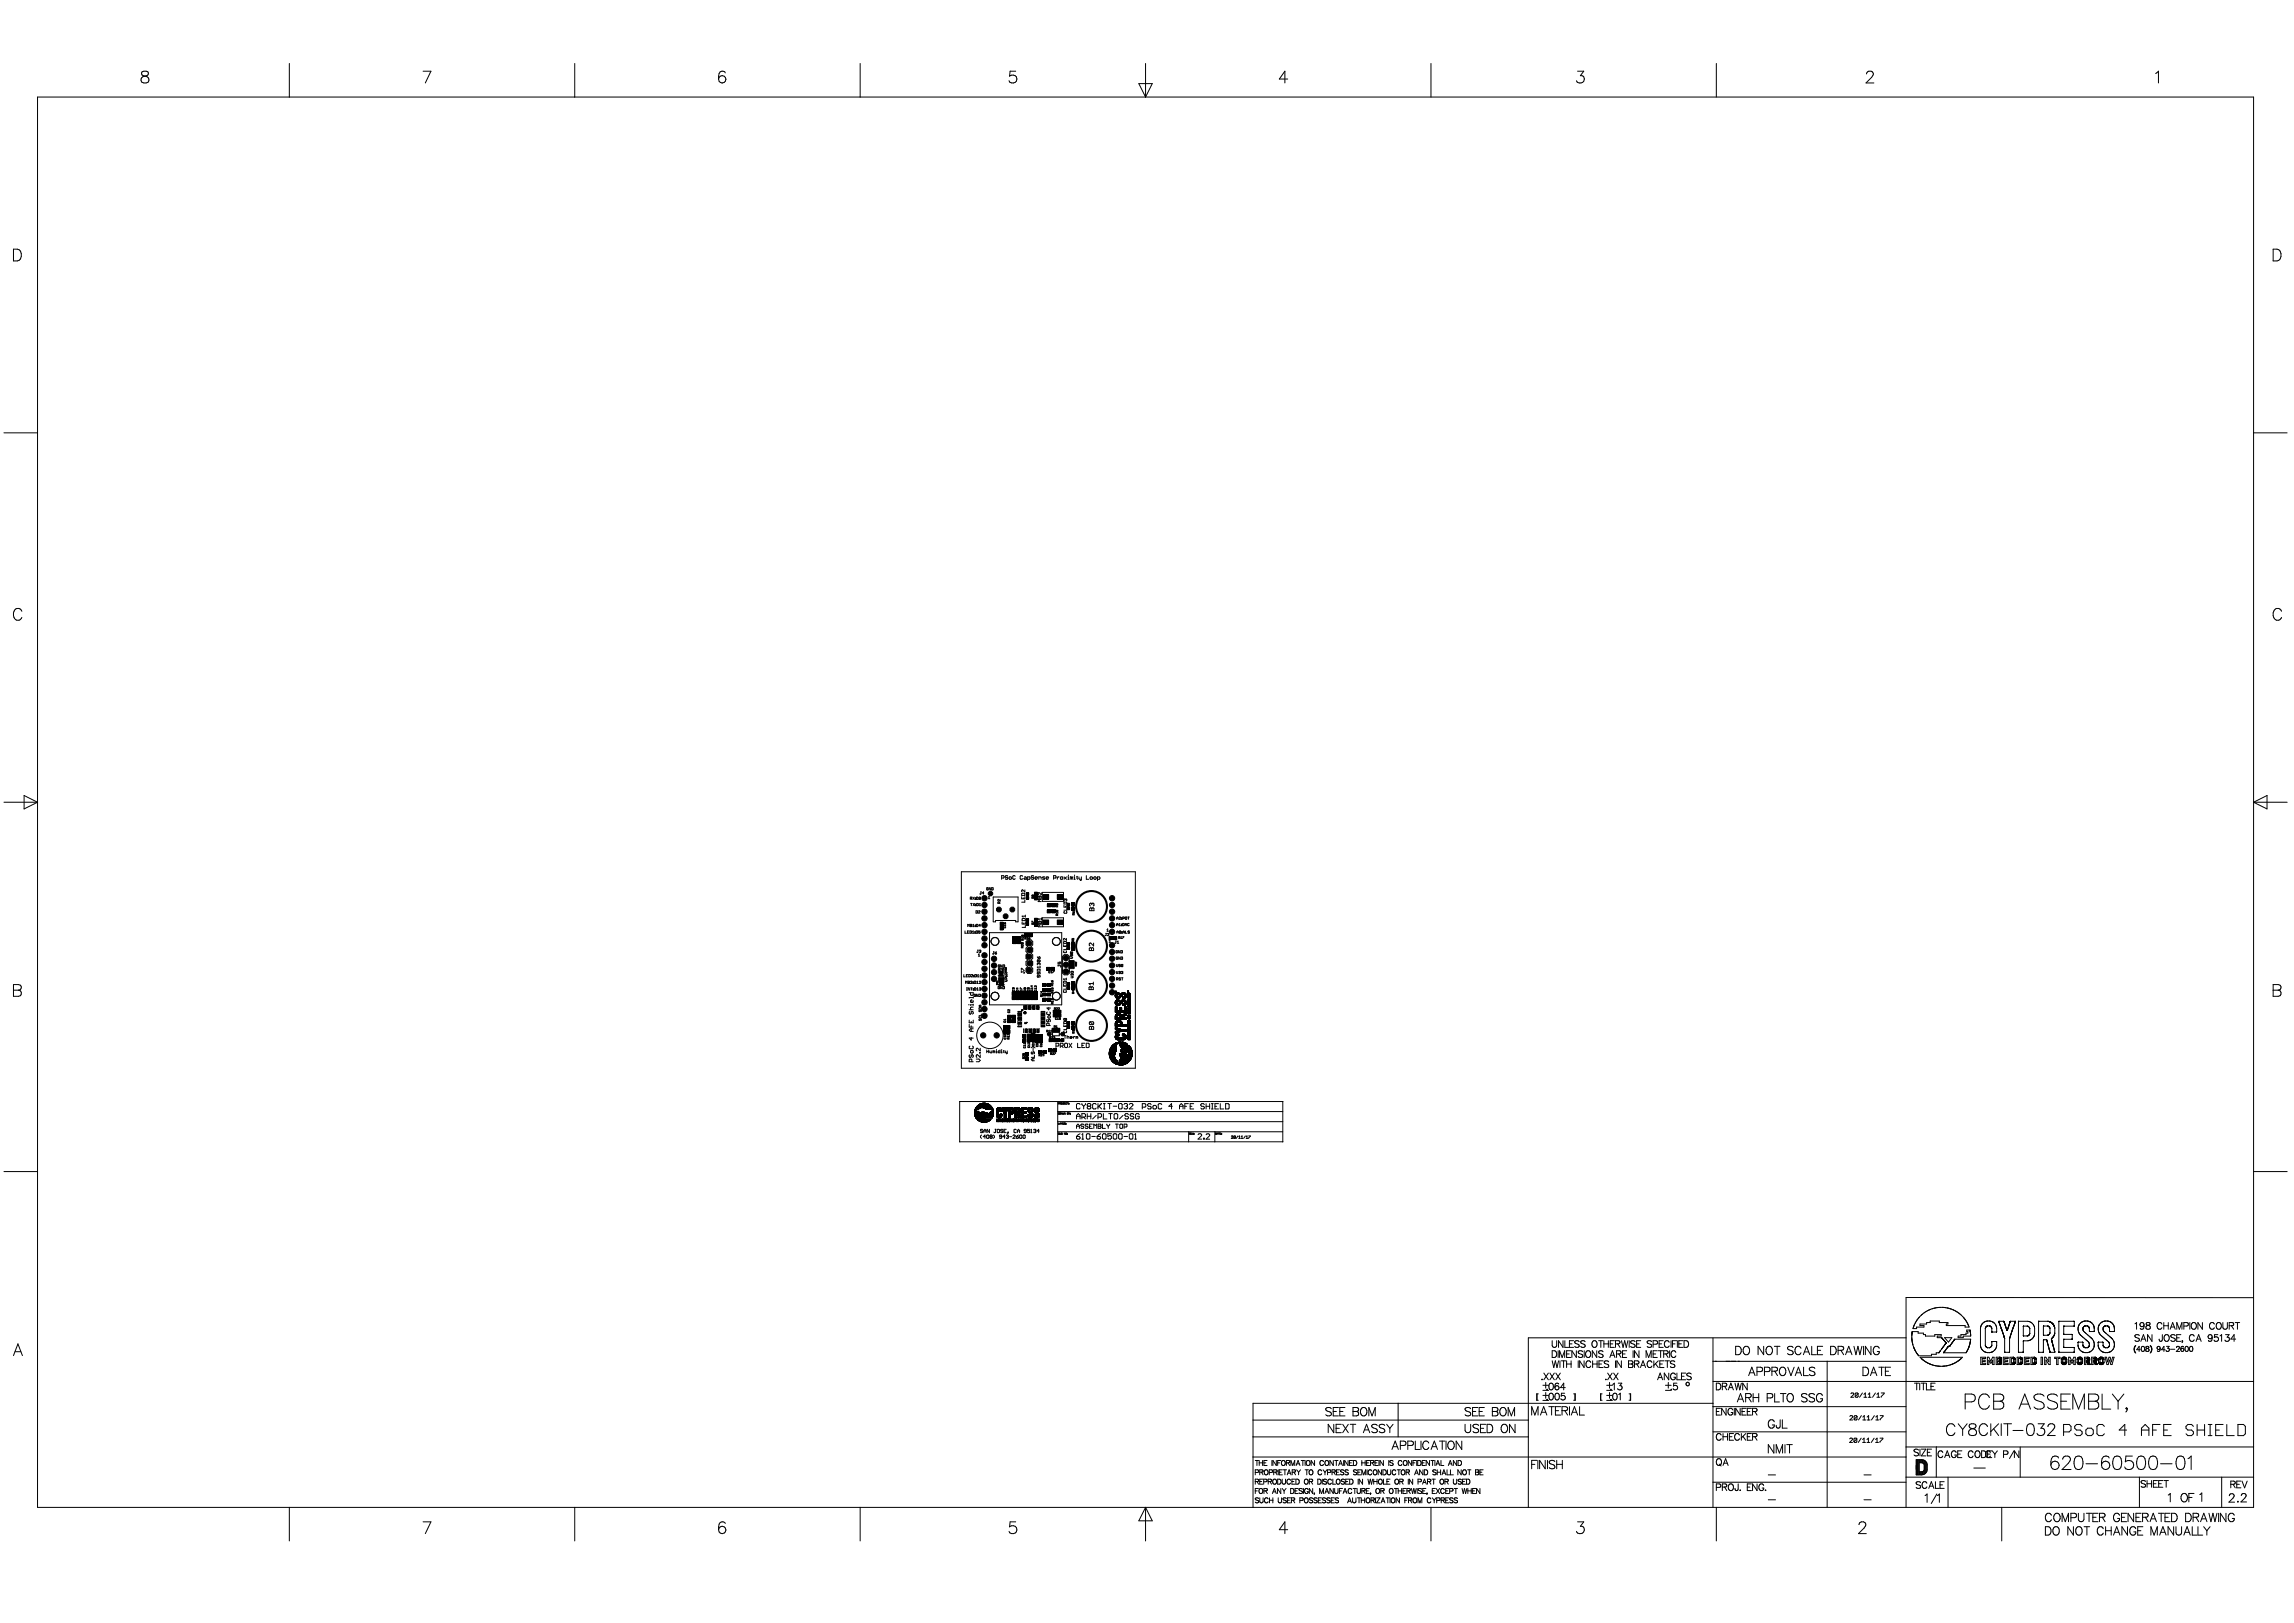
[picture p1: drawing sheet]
<svg xmlns="http://www.w3.org/2000/svg" width="1189mm" height="841mm" viewBox="0 0 1189 841" stroke-linecap="round" stroke-linejoin="round" font-family="sans-serif">
<g fill="#000" stroke="#000" stroke-width=".52">
<path d="M530 523v1z" fill-rule="evenodd"/>
<path d="M531 524a.6 .6 0 0 1 1 0 .7 .7 0 0 1-1 1v-1l1 1h-1z" fill-rule="evenodd"/>
<circle cx="510" cy="472" r="1.4"/>
<circle cx="510" cy="476" r="1.4"/>
<circle cx="510" cy="479" r="1.4"/>
<circle cx="510" cy="469" r="1.4"/>
<circle cx="510" cy="465" r="1.4"/>
<circle cx="513" cy="463" r="1.2"/>
<circle cx="576" cy="472" r="1.4"/>
<circle cx="576" cy="476" r="1.4"/>
<circle cx="576" cy="479" r="1.4"/>
<circle cx="576" cy="465" r="1.4"/>
<circle cx="576" cy="469" r="1.4"/>
<circle cx="510" cy="499" r="1.4"/>
<circle cx="510" cy="486" r="1.4"/>
<circle cx="510" cy="495" r="1.4"/>
<circle cx="510" cy="483" r="1.4"/>
<circle cx="510" cy="490" r="1.4"/>
<circle cx="515" cy="497" r="1.4"/>
<circle cx="516" cy="488" r="2.1"/>
<circle cx="533" cy="496" r="1.4"/>
<circle cx="533" cy="489" r="1.4"/>
<circle cx="534" cy="499" r="1.4"/>
<circle cx="534" cy="492" r="1.4"/>
<circle cx="547" cy="488" r="2.1"/>
<circle cx="552" cy="496" r="1.4"/>
<circle cx="552" cy="500" r="1.4"/>
<circle cx="576" cy="483" r="1.4"/>
<circle cx="576" cy="490" r="1.4"/>
<circle cx="576" cy="493" r="1.4"/>
<circle cx="576" cy="497" r="1.4"/>
<circle cx="510" cy="516" r="1.4"/>
<circle cx="510" cy="502" r="1.4"/>
<circle cx="510" cy="509" r="1.4"/>
<circle cx="510" cy="505" r="1.4"/>
<circle cx="510" cy="512" r="1.4"/>
<circle cx="510" cy="519" r="1.4"/>
<circle cx="515" cy="504" r="1.4"/>
<circle cx="515" cy="500" r="1.4"/>
<circle cx="515" cy="507" r="1.4"/>
<circle cx="516" cy="516" r="2.1"/>
<circle cx="533" cy="503" r="1.4"/>
<circle cx="547" cy="516" r="2.1"/>
<circle cx="552" cy="503" r="1.4"/>
<circle cx="576" cy="511" r="1.4"/>
<circle cx="576" cy="500" r="1.4"/>
<circle cx="576" cy="507" r="1.4"/>
<circle cx="576" cy="514" r="1.4"/>
<circle cx="576" cy="504" r="1.4"/>
<circle cx="510" cy="537" r="1.4"/>
<circle cx="510" cy="526" r="1.4"/>
<circle cx="510" cy="523" r="1.4"/>
<circle cx="517" cy="537" r="1.4"/>
</g>
<g fill="#000" stroke="#000" stroke-width=".52">
<path d="M518 478h2v2h-2zM518 480h2zM532 478h1v1h-1zM532 476h1v1h-1zM532 465h1v1h-1zM532 463h1v1h-1zM532 477l1 1zM532 464h1zM536 478h2v2h-2zM536 476h2v2h-2zM536 465h2v1h-2zM536 462h2v2h-2z"/>
<path d="M536 478h1zM536 464h1zM541 464h2v2h-2zM541 477h2v2h-2zM543 472h1v1h-1zM543 468h1v2h-1zM545 472v1zM545 469v1zM545 472h2v1h-2zM545 468h2v2h-2zM548 464h3v2h-3zM548 477h3v2h-3z"/>
<path d="M553 470h1v1h-1zM553 468h1v1h-1zM553 469l1 1zM555 470h2v2h-2zM555 468h2v1h-2zM556 470h1zM518 480h2v2h-2zM525 486h2v1h-2zM525 487h2v2h-2zM527 486v1zM527 488v1zM527 486h2v1h-2z"/>
<path d="M527 487h2v2h-2zM531 484h2v1h-2zM533 484v1zM533 484h2v1h-2zM553 491h1v1h-1zM553 489h1v1h-1zM553 490h1zM554 499h2v1h-2zM554 498h2v1h-2zM555 491h2v1h-2zM555 488h2v2h-2zM556 490h1z"/>
<path d="M575 485h1v2h-1zM577 486v1zM577 485h2v2h-2zM518 505h2h-2zM518 503h2v1h-2zM518 502h2v1h-2zM518 509h2v1h-2zM518 508h2v1h-2zM518 507h2v1h-2zM525 514h1v2h-1zM525 516h1v2h-1zM525 516h1z"/>
<path d="M526 514h2v2h-2zM526 516h2v2h-2zM526 516h2zM528 514h2v2h-2zM528 516h2v2h-2zM528 516h2zM530 514h2v2h-2zM530 516h2v2h-2zM530 516h2zM532 514h2v2h-2zM532 516h2v2h-2zM532 516h2z"/>
<path d="M534 516h2v2h-2zM534 514h2v2h-2zM534 516h2zM536 516h2v2h-2zM536 514h2v2h-2zM536 516h1zM540 517h2v2h-2zM540 510h2v1h-2zM540 515h2v1h-2zM540 512h2v2h-2zM542 517l1 2zM542 510l1 1z"/>
<path d="M542 515l1 1zM542 513l1 1zM542 501h2v2h-2zM543 517h1v2h-1zM543 510h1v1h-1zM543 515h1v1h-1zM543 512h1v2h-1zM544 501l1 2zM545 501h1v2h-1zM553 511h1v2h-1zM553 509h1v1h-1zM553 510l1 1z"/>
<path d="M554 501h2h-2zM555 511h2v2h-2zM555 509h2v2h-2zM556 511h1zM578 519v1zM578 515v2zM578 519v2zM578 518v2zM578 518v3zM578 518l1 3zM578 515l1 2zM579 518v3z"/>
<path d="M579 515v2zM579 520v1zM579 518v1zM579 516v1zM579 515v1zM579 514v1zM579 518l1 1zM579 517h1zM579 514l1 1zM579 516l1 1zM580 518v1zM580 514v1z"/>
<path d="M580 516v1zM580 520v1zM580 519v2zM580 519l1 2zM580 516l1 1zM581 519v1zM581 516v1zM581 519v2zM581 515v1zM581 515v2zM581 518v2zM581 518v1z"/>
<path d="M581 518l1 1zM581 515l1 1zM582 518v1zM582 515v1zM582 514v1zM582 516v1zM582 518l1 1zM582 516l1 1zM582 515h1zM582 514l1 1zM583 518v1zM583 514v1z"/>
<path d="M583 516v1zM583 520v1zM583 515v1zM583 518v3zM583 515v2zM583 519v2zM583 519v1zM583 518v2zM583 519l1 1zM583 515l1 2zM584 519v1zM584 515v2z"/>
<path d="M584 516v1zM584 515v1zM585 519v1zM585 518v1zM586 516v1zM520 531h2v2h-2zM520 534h2v1h-2zM520 533l2 1zM522 531h1v2h-1zM522 534h1v1h-1zM522 533l1 1zM522 528h2v2h-2z"/>
<path d="M522 526h2v2h-2zM524 528v2zM524 526v2zM525 528h1v2h-1zM525 526h1v2h-1zM527 524h2v1h-2zM527 525h2h-2zM527 525h2v1h-2zM527 526h2v1h-2zM527 527h2h-2zM527 528h2h-2zM527 528h2v1h-2z"/>
<path d="M527 529h2h-2zM527 530h2h-2zM527 530h2v1h-2zM527 531h2h-2zM527 532h2h-2zM530 538h2v2h-2zM530 536h2v2h-2zM530 538h2zM531 533v2zM531 521v2zM531 533h1v2h-1zM531 521h1v2h-1z"/>
<path d="M532 533v2zM532 521v2zM532 536h2v2h-2zM532 538h2v2h-2zM532 538h2zM533 533v2zM533 521v2zM533 533h1v2h-1zM533 521h1v2h-1zM534 533v2zM534 521v2zM534 536h2v2h-2z"/>
<path d="M534 538h2v2h-2zM534 535h2v1h-2zM535 533v2zM535 521v2zM535 533h1v2h-1zM535 521h1v2h-1zM536 533v2zM536 521v2zM537 533v2zM537 521v2zM537 536h1v2h-1zM537 539h1v1h-1z"/>
<path d="M537 538h1zM537 533h1v2h-1zM537 521h1v2h-1zM538 533h1v2h-1zM538 521h1v2h-1zM539 536h1v2h-1zM539 539h1v1h-1zM539 538h1zM540 532h1h-1zM540 531h1h-1zM540 530h1v1h-1zM540 530h1h-1z"/>
<path d="M540 529h1h-1zM540 528h1v1h-1zM540 528h1h-1zM540 527h1h-1zM540 526h1v1h-1zM540 525h1v1h-1zM540 525h1h-1zM540 524h1v1h-1zM544 538h1v2h-1zM545 533h2v1h-2zM546 538v2zM546 524h2v1h-2z"/>
<path d="M546 525h2v2h-2zM546 538h2v2h-2zM547 533v1zM548 533h1v1h-1zM548 526v1zM548 524v1zM548 538h1v2h-1zM548 524h2v1h-2zM548 525h2v2h-2zM549 539l1 1zM550 538h1v2h-1zM553 530h1v1h-1z"/>
<path d="M553 532h1v1h-1zM553 531l1 1zM555 529h2v2h-2zM555 532h2v1h-2zM556 531h1zM578 530v2zM578 527v1zM578 532v1zM578 522v2zM578 537v1zM578 526v2zM578 522v3z"/>
<path d="M578 534v1zM578 536v2zM578 533v1zM578 529v3zM578 536l1 2zM578 535h1zM578 533l1 1zM578 529l1 3zM578 526l1 2zM578 522l1 3zM578 534l1 1zM579 536v2z"/>
<path d="M579 533v1zM579 529v3zM579 526v2zM579 522v3zM579 534v1zM579 536v3zM579 525v3zM579 538v1zM579 536v1zM579 531v1zM579 530v1zM579 529v1z"/>
<path d="M579 527v1zM579 525v1zM579 524v1zM579 522v2zM579 538l1 1zM579 536l1 1zM579 534l1 1zM579 533l1 1zM579 531l1 1zM579 529l1 1zM579 527l1 1zM579 525l1 1z"/>
<path d="M579 524l1 1zM579 520l1 1zM580 538v1zM580 536v1zM580 534v1zM580 533v1zM580 531v1zM580 529v1zM580 527v1zM580 525v1zM580 524v1zM580 533v2z"/>
<path d="M580 540v1zM580 522v2zM580 522v3zM580 540l1 2zM580 538l1 1zM580 533l1 2zM580 531l1 1zM580 529l1 1zM580 527l1 1zM580 525l1 1zM580 522l1 3zM581 540v2z"/>
<path d="M581 538v1zM581 533v2zM581 531v1zM581 529v1zM581 527v1zM581 525v2zM581 522v3zM581 525v1zM581 526v2zM581 533v1zM581 530v1zM581 529v3z"/>
<path d="M581 530v2zM581 524v1zM581 522v2zM581 526v1zM581 540v3zM581 538l1 1zM581 534h1zM581 530l1 2zM581 527l1 1zM581 526l1 1zM581 524l1 1zM582 538v1z"/>
<path d="M582 530v2zM582 527v1zM582 526v1zM582 524v1zM582 531v1zM582 536v1zM582 520v1zM582 538l1 1zM582 536l1 1zM582 534h1zM582 531l1 1zM582 527l1 1z"/>
<path d="M582 526h1zM582 524l1 1zM582 520l1 1zM583 538v1zM583 536v1zM583 531v1zM583 527v1zM583 524v1zM583 525v1zM583 522v2zM583 536v3zM583 522v3z"/>
<path d="M583 536v2zM583 537v1zM583 537l1 1zM583 534h1zM583 531l1 1zM583 527l1 1zM583 525l1 1zM583 522l1 3zM584 537v1zM584 531v1zM584 527v1zM584 525v1z"/>
<path d="M584 522v3zM584 522v2zM585 538v1zM585 535v1zM585 534v1zM585 530v1zM585 529v1zM585 524v1zM585 531v1zM585 520v1zM585 537v1zM585 536v1z"/>
<path d="M585 522v1zM585 526v1zM585 526l1 1zM586 530v1zM586 531v1zM586 520v1zM586 538v1zM586 535v1zM586 534v1zM586 529v1zM531 548h2v1h-2zM531 545h2v2h-2z"/>
<path d="M532 547l1 1zM538 544h2v2h-2zM540 545v1zM541 544h1v2h-1zM543 543h2v2h-2zM545 544l1 1zM546 543h1v2h-1zM575 545v1zM575 544v3zM575 545v2zM575 547v1zM575 544v4z"/>
<path d="M575 543v5zM575 543l1 5zM575 544l1 5zM576 543v5zM576 543v6zM576 543v7zM576 542v8zM576 542l1 8zM577 542v8zM577 541v9zM577 541v10zM577 541l1 10z"/>
<path d="M578 541v10zM578 548v3zM578 546v2zM578 541v5zM578 541v7zM578 549v2zM578 541v4zM578 541v3zM578 550v1zM578 549v1zM578 540v5zM578 550l1 1z"/>
<path d="M578 540l1 5zM578 541l1 4zM578 540l1 1zM579 550v1zM579 541v4zM579 540v1zM579 549v2zM579 549v1zM579 549v3zM579 551v1zM579 540l1 1zM580 551v1z"/>
<path d="M580 550v1zM580 550v2zM580 549v1zM580 546v1zM580 541v1zM580 549v3zM580 540v2zM580 549l1 3zM580 546l1 1zM581 549v3zM581 546v1zM581 547v2z"/>
<path d="M581 541v2zM581 542v1zM581 547v5zM581 546v6zM581 544v1zM581 545v7zM581 545l1 7zM581 544l1 1zM581 540l1 3zM581 546l1 6zM582 545v7zM582 544v1z"/>
<path d="M582 540v3zM582 540v4zM582 545l1 7zM582 540l1 4zM583 545v7zM583 540v4zM583 546v6zM583 540v5zM583 546v5zM583 541v4zM583 546l1 5zM583 541l1 4z"/>
<path d="M584 546v5zM584 541v4zM584 547v4zM584 546v1zM584 548v3zM584 547v1zM584 548l1 3zM585 548v3zM585 548v2zM585 542v8zM585 542l1 8zM586 543v6z"/>
<path d="M586 544v4zM586 543v5zM586 545v2zM586 545l1 2zM587 545v2zM587 545v1z"/>
<circle cx="518" cy="471" r="1.3"/>
<circle cx="521" cy="475" r="1.3"/>
<circle cx="525" cy="471" r="1.3"/>
<circle cx="544" cy="536" r="1"/>
<circle cx="551" cy="536" r="1"/>
</g>
<g fill="none" stroke="#000" stroke-width=".52">
<path d="M498 452h90v102h-90zM513 460v1v-1v1M514 460h1v1h-1zM519 455h1v-1h-1v2M522 454h-1l1 1v1l-1-1M523 455l1-1v1l-1 1zM526 454h-1v1h1M530 454h-1v2l1-1M531 454l1 1v1h-1v-1h1M533 456h1v-1l-1-1v2M536 454h-2l2 1-1 1-1-1M536 455h2l-1-1-1 1 1 1"/>
<path d="M538 456v-2l2 1v1M542 454h-1v1h1l-2 1M542 455h1v-1l-1 1 1 1M546 455h1v-1h-1v2M548 454v2M549 454l-1 1M550 454l1 1-1 1v-1zM551 454l2 2M553 454l-2 2M553 456h1M553 454l1 2M554 453v1"/>
<path d="M555 455v-1v2M555 455v1M555 455h1v1M557 456h.1M557 454v2M557 453v1M558 454h1M558 454l1 2M559 454v1l1 1M560 454v2M563 454v2h1M565 455l1-1v1l-1 1z"/>
<path d="M567 455l1-1v1l-1 1zM569 456h1v-1l-1-1v2M503 479h1l-1 1zM503 480h.1M503 466l1-1h-1v1M503 468h1M503 466h1M503 468v1M504 479v1M504 465l1 1M504 468l1 1M505 465l-1 1"/>
<path d="M505 468l-1 1M505 480h.1M505 479h.1M505 465h.1M506 466h.1M506 469h.1M506 472h1l-1 1zM506 479h1v1h-1zM506 465h1v1h-1zM506 468h1v1h-1zM507 472h1l-1 1h1M507 469h1"/>
<path d="M507 469l1-1v1M508 480h-1l1-1v1M508 465v1h-1M508 465h-1v1M508 465l-1 1M508 462h1M508 462v1M510 463h-1l1-1v1M512 460h-1v1h1M512 466h1M512 465h1v1M515 465h13v13h-2v-1h-10v1h-1z"/>
<path d="M518 468v-1l-1 1h1M518 466v1v-1l-1 1M518 467v1M520 478l1 1M521 478v1zM521 479h-1l1 1M521 479v1M529 465v1h2v-1M530 476h1v1h-1zM530 478v1h1v-1M530 463h1v1h-2zM530 465v1"/>
<path d="M531 478v1M531 461v1l-1-1h-1l1 1M531 466v2h-2M531 479v2h-1M531 474v1M531 475h-1M535 478v-1l1 1M535 464h.1M535 464h1h-1M535 465h1M535 479h.1M535 479v-1v1h1"/>
<path d="M536 478l-1 1M536 465h-1M538 465l1-1 1 1h-2zM538 478l1-1 1 1h-2zM539 465h.1M539 478h.1M540 463v1l-1-1h-1v1M540 466h-2l1 1h-1h2M540 479h-2l1 1h-1h2M540 476h-2l1 1M540 476v1M540 462h11v5h-11z"/>
<path d="M540 476h11v4h-11zM547 472h1M548 468l-1 1 1-1v1M548 470l-1-1v1h1M548 474h-1h1M548 474h.1M548 469v1M548 473h-1h1M548 473h.1M551 468l2-1v1h-2zM551 469v1h2v-1M552 472v1h1v-1"/>
<path d="M552 466h-1l1 1M552 466h1v1M552 466h.1M552 470h.1M553 471v1h-2M556 472v1M557 474h-1h1M557 472l-1 1M557 472h.1M557 473v1M565 471l2-1v2h-2zM566 468h1v1"/>
<path d="M566 468h-1v1M566 468v1M566 471v1M579 480v-1v1M579 479h.1M579 476v-1v1M579 476h.1M580 479v1M580 480h1M580 475h1l-1 1h1M581 479h.1M581 476h.1"/>
<path d="M582 479h1l-1 1zM582 476h1l-1-1v1M583 479h1M583 480l1-1v1M583 475h1v1h-1zM584 475h1M585 475v1M585 479h-1l1 1v-1M500 482v2h1M501 483h1M502 480v-1v1M502 482h-1v2h1"/>
<path d="M503 482v1v1zM504 483v-1v2M504 484h1M504 480h1M505 483h.1M505 484h.1M506 482l1 1-1 1zM507 492h.1M507 492v1h-1M507 495v-1v1M507 495h1M508 493v-1v1"/>
<path d="M508 493h.1M508 482h-1v1h1v1l-1-1M508 493v1v-1M513 483h37v38h-37zM515 493h.1M515 493v1h-1M516 494h.1M516 493v1M520 480v1h1v-1M529 489h.1M529 490h.1M529 488l1 1"/>
<path d="M529 488v1M529 489h1M530 485h-1h1M530 485h.1M530 491v-1l-1 1h1M530 487h-1h1M530 489v1v-1l-1 1M530 490v1M530 486h-1h1M530 487h.1M530 486h.1M531 486h1h-1v1"/>
<path d="M531 486l1 1M532 488l1-1h1l1 1v2h-1l1 1v2l-1 1 1 1v2h-1l1 1v2l-1 1 1 1v2h-1h-1h-1v-2l1-1-1-1v-2l1-1h-1v-2l1-1-1-1v-2l1-1h-1zM532 486h1M533 486l-1 1h1M533 486h.1M533 486l1 1zM534 486h-1M538 496v1M538 497v1h1M538 497h1v1M538 497l1 1M538 499v1"/>
<path d="M538 499h1v1M539 496v1h-1zM548 499v1h1v-1h1v1M551 496l1-1h1l1 1v8l-1 1h-1l-1-1zM551 488h1l1 1h-2zM551 489v1h2v-1M551 493v1h1v-1M552 490h.1M553 486v1l-2-1v1M553 491v1h-2M554 498h3l-1 4h-2zM555 495h1"/>
<path d="M555 496h1l-1 1M555 493h1v1M555 493v1h1M555 493l1 1M556 486v1v-1v1M556 488v-1v1h1M557 487l-1 1M557 499h.1M557 499v1M557 499h1M558 499v1M558 499h.1"/>
<path d="M565 491h1l1 2h-2zM566 491v2M567 489v1l-2-1v1M573 484h.1M573 484v1M574 482v-1v2M574 483h.1M574 484h1l-1 1h1M575 487v1M575 488h1M578 488h1M578 488v1"/>
<path d="M579 500v1v-1M579 484v-2l1 2M579 483h1M579 488v1M579 489h1M579 493h-1v1h1v-1M579 496h-1l1 1M580 486v-1v1M580 486h.1M580 493v1v-1v1M581 496v1l-1-1v1M581 500h-1l1 1h-1"/>
<path d="M581 486v-1v1M581 486h.1M581 483l-1-1v1M581 483v1l-1-1M581 483h-1M581 493h1v1h-1zM581 496h1v1h-1zM581 483h.1M581 484h.1M582 485v1M582 500h-1v1M582 500v1h-1"/>
<path d="M582 500l-1 1M582 483h1M582 484v-2l1 2M583 482v2h1M585 483v-1v1M499 505v1h1M500 510v-2l1 1v-1v2M501 506h.1M501 512h.1M501 513h.1M501 512v1M502 505h-1v1h1"/>
<path d="M502 508v1v1zM502 509h.1M502 505h1v1h-1zM502 514h2v1l-1 1v-2M503 512v1l-1-1v1M503 509h1l-1 1h1M503 512h1M503 505h1l-1 1h1M503 512v1M504 509h.1M504 512h.1M504 513h.1"/>
<path d="M504 517h-2M504 518v2h-1v-2h1v2M504 517h.1M505 505h.1M505 506h.1M505 508l1 1-1 1zM505 512h1v1h-1zM505 505h1v1h-1zM506 515h-1v1h1h-1M506 509l1-1v2M506 510h1M506 512h1v1"/>
<path d="M506 513h1M507 505v1M507 506h.1M507 515v1l-1-1v1M507 515h1v1h-1zM507 509h1l-1 1h1M508 512h.1M508 505v1M508 506h1M508 512v1M517 509h.1M517 510h-1h1"/>
<path d="M517 510h.1M517 508v1M517 504l1-2h2v2M517 505l1 1h2v-1M518 509v-3l2 1v2M518 510v1h2v-1M518 511h-1v1h1M518 500h-1v1h1M519 511v1v-1v1M519 500v1v-1v1M520 511h1l-1 1zM520 500h1l-1 1z"/>
<path d="M521 508h1l-1 1M521 505h1v1h-1M521 501v1M521 502h.1M521 502v1M521 503h1M522 503h-1M522 505l-1-1v1h1M522 507h-1h1M522 504h.1M525 513v1l1-1M525 513h.1"/>
<path d="M525 512v1M525 512l1 1M525 512h.1M526 513h.1M527 513v1h1v-1M527 512v1v-1h1M529 512v1M529 512h.1M529 513v1h1v-1M529 512l1 1M529 503v-1l2 1M529 504h2"/>
<path d="M529 503v1M530 513h.1M531 513v1l1-1h-1M531 512h.1M533 513h.1M533 512h.1M534 513h1M535 511h-1h1M535 512h.1M535 512h-1h1M536 513v1h1v-1M537 512h-1h1"/>
<path d="M537 511h-1M537 512h.1M538 502h1v1h-1zM538 504v1l1-1v1M538 505v1l1-1v1M539 501v1M539 501h-1v1M540 514h-1h1M540 516h-1h1M540 515h.1M540 516h.1M540 515h-1h1"/>
<path d="M544 503v1M545 503v1M545 504h.1M545 508v1M545 512v1v-1l1 1M545 518h.1M545 510v1M545 510v1h1M545 515v-1v1h1M546 518h-1M546 518h.1M546 508l-1 1"/>
<path d="M546 508h.1M546 503v1M546 509h-1v1M546 509v1M546 510h-1M546 513h-1v1M546 513v1M546 514h-1M546 520h.1M546 519h-1M546 519h.1M548 500h2v1"/>
<path d="M548 500v1M551 510v1h2v-1M551 513v1h1v-1M551 508h1l1 1h-2zM552 511h.1M553 507h-2l1 1M553 512v1h-2M553 507v1M555 506h1l-1 1M556 504h.1M556 505h.1M556 505h-1"/>
<path d="M556 504h-1M556 513v1v-1h1M556 515v-1v1h1M557 514l-1 1M558 501l-1-1 1 1M558 500h.1M565 511h1l1 2h-3zM565 512v1M567 510h-3h1M567 509v1M579 503v2v-2M579 507v1"/>
<path d="M580 504v-1v1M580 504h.1M580 504v1v-1M581 507h-1h1l-1 1M581 504l1-1v1M581 507h1M581 504h1M582 507v1M582 504v1l-1-1M502 521h.1M502 529v1h2v-1M502 531v1h2"/>
<path d="M502 523h2M503 524v2l1-2v2M503 529v1M503 532h.1M503 533v1M503 538v1l-1-1h2M504 520v1M504 521h-1M504 522h-1v1M504 533h-1l-1 1h1h1M508 527v1v-1M508 523v1v-1v1"/>
<path d="M508 528v1v-1v1M508 522l1 1h-2zM508 521v1M509 525v1h-2M509 521h-2l2 1M520 529v1h1v-1M521 536h.1M521 536h-1h1M521 538h.1M521 528v1M521 528h-1l1 1M521 537h-1h1"/>
<path d="M521 537h.1M523 523h.1M523 524v1v-1M523 523v1M523 523v1v-1M523 538h-1h1M523 537h-1M523 536h-1M523 537h.1M523 538h.1M531 530h1M532 530h.1"/>
<path d="M542 535l1-1h-1v1M543 524v2l1-1v-1M543 528l-1 1 1 1 1-2v2M543 535h.1M543 527l1-1v1l-1 1zM543 534h1v1M543 535h1M544 522v1l-1-1h1M544 531l-1-1-1 1h2M544 538l1-1h-1v1M544 538h1M544 535h1"/>
<path d="M544 534h1v1M545 536h.1M545 537h1M545 535h4v2h-4zM546 520h-1h1M546 537l-1 1h1M546 537h.1M546 537h1M546 532h1h-1M546 538h.1M546 523h1M547 532h.1"/>
<path d="M547 537h.1M547 537l-1 1M547 523h.1M547 523v-1h-1v1M547 527v1M547 528h.1M547 527h1M547 527h.1M547 532h1M547 522h1l-1 1h1M548 528h-1M548 528h1"/>
<path d="M548 528v-1v1M548 522h1l-1 1h1M549 536h1M550 527h-1l1 1h-1M551 531v1h2v-1M551 537h1M552 528h1v1M552 528v1h1M552 529h1v1h-2zM552 534v1h1v-1M552 528l1 1M552 537v1"/>
<path d="M552 531v1M553 533v1h-2M553 537v1M553 537h1v1M555 538h1l-1-1v1M556 537v1M556 534h.1M556 534h1M556 535h1M556 535h.1M557 535h-1M557 537l-1 1"/>
<path d="M558 537v1M558 537h1v1M565 532h1l1 1h-2zM565 529h1v2M565 529v2h1M565 529l1 2M566 532v1M503 547l-1 1h1l1-1v1M503 542v1h1v-1M503 544l1 1v1l-1-1zM504 550l-1-1h-1v1h2M506 549h1h1l-1 1h-1"/>
<path d="M508 545v1zM508 547v1l-1-1h-1v1M508 543v2l-1-2-1 1v1M511 544v2M511 545h1M512 544v2M513 545v1h1v-1M515 545v1M515 545h1v1M516 546h1M516 545v1M516 544h.1"/>
<path d="M518 544v2l-1-1h1M519 546h.1M519 545v1M519 544h.1M520 545h.1M520 544v2M521 545l1 1M522 545v1M530 546v1l1-1v1M531 548l-1 1h1M531 548h.1M531 542v1v-1"/>
<path d="M531 548v1M531 547v1l-1-1v1M531 542h.1M531 541h.1M531 540v1M531 541v1M533 542v1h1v-1M533 540v1M533 540l1 1M533 540h.1M534 542h-1M534 541v1"/>
<path d="M534 543l2-1v1M535 545l-1 1h1l1-1v1M535 541l1 1h-1zM535 549v1M535 542v3M536 540v1M536 540h-1v1M536 547v1h-2M536 549h-2l2 1M537 541h1M537 542h1M538 547l1-1h-1v1"/>
<path d="M539 547h.1M539 541h1M539 542h1M539 546h1l-1 1h1M540 541h.1M541 547h-1l1-1v1M544 546h1M545 546h.1M545 546h-1M545 546h1h-1h1M546 546h1M546 546h.1"/>
<path d="M547 546h.1M547 546h-1M547 542h2l-1-1h-1v2M549 542h2v-1h-2v2M550 542l1 1M552 541h1v2l-1-1zM554 541l1 2M555 541l-1 2M558 541v2h2M561 542h.1M562 541h-1v2h1M563 541h1v2h-1z"/>
<circle cx="547" cy="516" r="2"/>
<circle cx="513" cy="537" r="7"/>
</g>
<g fill="none" stroke="#000" stroke-width="1.1">
<circle cx="566" cy="470" r="8"/>
<circle cx="566" cy="490" r="8"/>
<circle cx="566" cy="511" r="8"/>
<circle cx="566" cy="531" r="8"/>
</g>
<circle cx="547" cy="516" r="2" fill="#fff" stroke="#000" stroke-width=".52"/>
<circle cx="547" cy="488" r="2" fill="none" stroke="#000" stroke-width=".52"/>
<circle cx="547" cy="488" r="2" fill="#fff" stroke="#000" stroke-width=".52"/>
<circle cx="516" cy="488" r="2" fill="none" stroke="#000" stroke-width=".52"/>
<circle cx="516" cy="488" r="2" fill="#fff" stroke="#000" stroke-width=".52"/>
<circle cx="516" cy="516" r="2" fill="none" stroke="#000" stroke-width=".52"/>
<circle cx="516" cy="516" r="2" fill="#fff" stroke="#000" stroke-width=".52"/>
<g fill="none" stroke="#000" stroke-width=".52">
<path d="M74 37v2h1a1.8 1.8 0 0 1 2 2 1.8 1.8 0 0 1-1 2h-1a1.8 1.8 0 0 1-2-2 1.8 1.8 0 0 1 2-2h2v-1a2.3 2.3 0 0 0-3-1zM150 33v17M219 37h4l-3 6M298 33v17M376 38v-1a2 2 0 0 0-3 1l-1 3M446 33v17M526 37h-3v2a2.1 2.1 0 0 1 3 0 2.1 2.1 0 0 1 0 4 2.1 2.1 0 0 1-3-1M594 33v17M742 33v17M818 37h3l-2 2a2 2 0 0 1 2 3 2 2 0 0 1-4 0M889 33v17M967 38l1-1h2h1v2l-4 4h4"/>
<path d="M1117 38l2-1v6M19 50h1149v731h-1149zM590 43h7l-3 7zM667 41h-4l3-4v6M7 129h2a3 3 0 0 1 2 3 3 3 0 0 1-2 3h-2zM1178 129h2a3 3 0 0 1 2 3 3 3 0 0 1-2 3h-2zM2 224h17M1168 224h17M11 317a2.2 2.2 0 0 0-2-2 2.2 2.2 0 0 0-2 3v1a2.2 2.2 0 0 0 2 2 2.2 2.2 0 0 0 2-1M1182 317a2.2 2.2 0 0 0-2-2 2.2 2.2 0 0 0-2 3v1a2.2 2.2 0 0 0 2 2 2.2 2.2 0 0 0 2-1M2 416h17M12 412l7 4-7 3z"/>
<path d="M1168 416h17M1168 416l7-4v7zM7 510l4 1v2h-1a1.6 1.6 0 0 1 1 2 1.6 1.6 0 0 1-1 1h-3zM7 513h3M1178 510l4 1v2h-1a1.6 1.6 0 0 1 1 2 1.6 1.6 0 0 1-1 1h-3zM1178 513h3M497 571h168v21h-168M497 571v21M505 577h5M505 577h4M505 576h2M505 577h.1"/>
<path d="M505 577h6M505 576h.1M505 576h5h-1M505 576h1M505 577v1M505 576v2M505 578h6M505 578h.1M505 575h1M505 575h.1M505 578h5M505 575h2h-2"/>
<path d="M505 578l1 1M505 578v1M505 579h5M505 579h1M506 575h.1M506 579h.1M506 575h-1M506 579h4M506 574l-1 1M506 574h8M506 579v1M506 574h.1"/>
<path d="M506 579h3M506 574h2M506 579l2 1M506 573h8M506 574v1M507 580h-1M507 573h6M507 573h.1M507 573l-1 1M507 572v1M507 572h6M507 572h.1"/>
<path d="M508 574h-2M508 572h.1M508 572h4M508 572l-1 1M509 572h-1M509 572h2M509 572h.1M509 579l-3 1M509 576v1M510 574h4M510 579h.1M510 579h-4"/>
<path d="M510 572h-1M510 572h.1M510 577h.1M510 577h1M510 577h-5M510 578h.1M510 578v1M510 578h-5M510 572h1M511 577h1h-1zM511 579h.1M511 578h.1"/>
<path d="M511 577h.1M511 577v1M511 572h.1M511 579h-1M511 577h1M511 577l-6 1M511 572h1M511 578h-6M511 578h-1M511 578l-1 1M511 575h3M511 578v1"/>
<path d="M511 574h.1M512 578h.1M512 578h-1M512 572h.1M512 572l1 1M512 577v1M512 577h.1M512 572h1M513 572v1M513 577h1M513 573h.1M513 573h1"/>
<path d="M514 580h-1M514 573v1M514 573l-8 1M514 573h.1M514 574h.1M514 575h1M514 574h-8M514 579h.1M514 579h-4M514 574l1 1M514 574v1M514 576h.1"/>
<path d="M514 579h-3M514 574l-3 1h4M515 575h.1M515 578l-1 1M515 578h-4M515 578h.1M515 576h.1M515 578h-3M515 576h-1h1M515 577h.1M515 577v1M515 577l-3 1"/>
<path d="M515 577h-3M515 576h-1M515 576h-2M515 576l-2 1 1-1M516 577h1M516 578h1M516 576h1M516 575h1M516 575v3M517 578h.1M517 578v1M517 578h2"/>
<path d="M517 575h.1M517 575h2v1M517 579h2M517 575h2M517 579h.1M517 574h2M517 574l-1 1M517 574v1M517 574h.1M517 579h1M517 578h1M517 575v3"/>
<path d="M517 575h-1M518 574h-1M518 578h.1M518 575h.1M518 575h-1M518 574h.1M518 580v1l1-1v1l-1-1v1M518 575v1M518 579h.1M518 575h1M518 574h1M518 577h1"/>
<path d="M518 578h1M518 576h1M518 576h.1M518 577v1M518 577h.1M519 579h-1M519 579h.1M519 574h.1M519 574v1M519 575h.1M519 578v1M519 577h.1"/>
<path d="M519 577v1M519 575h-1M519 576h.1M519 578h-1M519 578h.1M519 576h-1M520 574h.1M520 574v3M520 574v1M520 574h1v1M520 575h1M520 575h.1"/>
<path d="M520 575v1M520 575l2 1M520 576h2M520 576h.1M520 576v3M520 576v1M520 577h1M520 574l1 2M520 574l1 1M520 577h.1M520 578h1M520 579h1"/>
<path d="M521 579h.1M521 575h.1M521 575v1M521 576h.1M521 580h.1M521 580h-1v1h1M521 577h.1M521 574h.1M521 574v1M521 580h1v1h-1zM521 574v2M521 576v1"/>
<path d="M521 576v3M521 574h1M522 576h-2M522 576h-1M522 580v1M522 576h.1M522 575v1M522 580h.1M522 575h-1M522 575h.1M522 574h.1M522 574l-1 1"/>
<path d="M522 574v1M522 574l-1 3M522 574h-1M523 580v1zM523 577h2M523 578h1M523 579h1M523 576h2M523 576h1M523 575h1M523 575h2M523 574l2 1"/>
<path d="M523 574h2M523 579h.1M523 574h.1M523 580v1M523 574v5M523 580h.1M524 575h-1M524 579h.1M524 576h.1M524 575v4M524 575h.1M524 577h.1"/>
<path d="M524 577h-1M524 574h1M524 575h1M525 576h-1M525 577h.1M525 574h.1M525 575v1M525 577h-1M525 576h.1M525 575h.1M525 574v1M525 580v1"/>
<path d="M525 577h-2M525 580h.1M525 576v1M525 580h1M525 575v2M526 577h2M526 577h1M526 578h1M526 579h1M526 577h3M526 576h3M526 576h1"/>
<path d="M526 575h1M526 575h3M526 574l3 1M526 574h2M526 579h.1M526 574v5M526 574h.1M527 580v1zM527 579h.1M527 575v4M527 575h.1M527 577h.1"/>
<path d="M527 580l1 1v-1v1l-1-1v1zM527 577h1M527 577l1 2M528 577h.1M528 577v1h1M528 577v1M528 578h.1M528 575h.1M528 578h1M528 576h.1M528 578v1M528 574h.1"/>
<path d="M528 575h1M528 579h1M528 579h.1M528 575v1M528 576h1M528 574l1 1M528 577l1 1M528 577l1 2M529 577h-3M529 578v1M529 578h.1M529 577h-1"/>
<path d="M529 578l-1 1M529 577h.1M529 575h.1M529 579h.1M529 575v1M529 576v1M529 576h.1M529 576l-1 1M529 580h1zM529 576h-1M529 577h3M529 577h1"/>
<path d="M529 578h1M529 578h3M529 579h3M529 576h3M529 576h1M529 575h1M529 575h3M529 574h3M529 579h1M529 574v5M530 579h.1M530 574h.1"/>
<path d="M530 574h-1M530 580h.1M530 575h-1M530 575v1M530 575h.1M530 576h.1M530 578h.1M530 577h.1M530 577v1M530 580h1M531 580v1M531 580l1 1v-1v1v-1l-1 1z"/>
<path d="M532 576h-2M532 576h.1M532 577h.1M532 576v1M532 577h-3M532 574h.1M532 574v1M532 578h.1M532 578v1M532 575h.1M532 579h.1M532 575h-3"/>
<path d="M533 578h1M533 578h.1M533 576h1M533 575v1M533 576h.1M533 577v1M533 577h.1M533 578l2 1M533 575h2v1M533 575h.1M533 578v1M533 576v1"/>
<path d="M533 579h2M533 579h.1M533 580h.1M533 574h2M533 574v1M533 574h.1M533 580v1M533 577h2M533 577h1M533 575h1M533 575l1 1M534 575v1"/>
<path d="M534 576l1 1M534 575h-1M534 575h.1M534 577h1M534 575l-1 1M534 576h.1M534 578h.1M534 574h-1M534 574h.1M534 577l1 1M534 577h.1M534 574h1"/>
<path d="M534 575h1M534 580v1M534 577v1M534 578h1M535 578h-1M535 575v1M535 579h-1M535 578h.1M535 579h.1M535 574h.1M535 575h.1M535 576h.1"/>
<path d="M535 574h-2M535 577h.1M535 574v1M535 577v1M535 575h-2M535 578v1M536 578h1M536 575h1M536 575h.1M536 575v1M536 578h.1M536 576h1"/>
<path d="M536 578h3M536 576h.1M536 578v1M536 575h3M536 579h3M536 579h.1M536 579h1M536 576h2M536 579h2M536 574h2M536 574v1M536 580h.1"/>
<path d="M536 574h.1M537 576l1 2M537 579h.1M537 576v1M537 574h-1M537 577h1M537 574l-1 1M537 577h.1M537 577v1M537 577l-1 1M537 578h.1M537 575h.1"/>
<path d="M537 575v1M537 578h-1M537 576h.1M537 575h-1M537 574h.1M537 574h-1h2M537 576h1M537 576l1 1M537 578h1M537 574h1M537 577h2M537 575h1"/>
<path d="M538 578h.1M538 575h.1M538 577h.1M538 576h.1M538 577h1M538 576v1M538 579h-1M538 579h.1M538 574h.1M538 575h1M538 578h1M538 577v1"/>
<path d="M538 575v1M538 574h-1M538 576h1M538 577l1 1M538 574l1 1M539 579h-1M539 577h.1M539 575h.1M539 575v1M539 578v1M539 577v1M539 578l-1 1"/>
<path d="M539 576h.1M539 578h.1M539 578h-1M539 576h-1M548 576h117M548 571v21M549 572v-1v1M549 577h.1M549 577h1M549 572h1M550 577h.1M550 572h.1"/>
<path d="M550 572l-1-1v1M550 577h-1M550 572h1h-1zM550 577h1M551 577h.1M551 572h.1M551 571h.1M551 571v1M552 572h.1M552 571v1M552 577h.1M553 572h-1h1"/>
<path d="M553 577h.1M553 571h1M553 571v1M553 577h1M554 577h.1M554 577h-1M554 572h.1M554 577h-1h1M555 577h.1M558 578h2M558 580v-2l1-1 1 1v2M560 572h-1h-1v2v1l2-1"/>
<path d="M561 579h1l1-1-2-1v3M561 572l1 1M562 573v2M562 579l1 1M563 572l-1 1M563 578h2M563 577v3M564 573l-1 1 1 1 1-1v-1M564 573h1M564 573h-1l1-1h1v1M565 577v3M568 578l-2 2"/>
<path d="M568 572h-2l1 3 1-1M569 579h1l1-1-2-1v3M569 572v3M569 573l2 2M571 572l-2 2M572 575h1M572 577v3h2M572 572h1M572 572v3M574 572h2M575 577h1M575 572v3"/>
<path d="M576 577v3M577 573h2M577 578l1-1 1 1v2l-2-1zM580 572h2l-1 3-1-1zM582 578l-2 2M582 572h2v1M583 573h1M584 573v1v1l-2-1M585 578l-1-1-1 1 2 1-1 1-1-1M585 572h1h1l-2 3h2M588 578l-1-1-1 1 2 1-1 1-1-1M590 578v-1l-1 1v2l1-1v-1h-1"/>
<path d="M592 574h1l1-2h-2v3M597 572h-1h-1v1l2 1-1 1-1-1M597 573h2v1l-1 1zM602 572h-2v2l1 1 1-1M608 573h-2l1-1v3M611 573h2M611 575v-2l1-1 1 1v2M614 573h1M616 572h-2v3M617 573h1M619 572h-2v3h2M624 572h-2l2 2v1l-2-1"/>
<path d="M625 573h2M625 572v3M627 572v3M628 575h1M628 572h1M628 572v3M630 573h1M631 572h-1v3h1M632 572v3h2M635 572h2v3h-2zM506 580h8M506 580l2 1"/>
<path d="M506 580h1M507 580h6M507 580v1M507 580h.1M507 581h1M507 581h6M507 581h.1M508 581h.1M508 581h4M508 581h1M509 581h.1M509 581h2"/>
<path d="M509 588l-1 1 1 1M509 585h-1v1l1 1h-1M509 581h1M510 587v-2l1 2M510 586h1M510 581h.1M511 581h.1M511 589h-1v-1v2M511 581h-1M511 588h1v2h-1zM512 581h-1M512 581h.1"/>
<path d="M513 581h-1M513 585v2l-1-2v2M513 581h.1M513 581h-6M513 580h-6M513 580v1M513 580l-2 1M513 589v-1h1v1M513 589v1h1v-1M513 589h1M514 580l-1 1M515 588v1v1"/>
<path d="M516 585h.1M516 585v2h-1M517 580h.1M517 581h.1M517 585h1v2h-1zM517 580v1M518 580h.1M518 580h1M518 581h1M518 581h.1M518 580v1v-1v1M519 580h1"/>
<path d="M519 581h.1M519 581h1M519 589h-1v-1h1v2h-1M519 580v1M520 581h.1M520 580h.1M520 585h-1v1l1 1h-1M520 580v1M520 580h-1v1h1M520 580h1M520 581h1M520 586h1"/>
<path d="M521 581h.1M521 589h-1l1-1v2M521 580l-1 1M521 580h1M521 581h1M521 588h1v1M521 585h-1v2h1M522 581h.1M522 589h.1M523 587h.1M522 589v1h-1M523 581h.1"/>
<path d="M523 587l-1 1M523 589h1M524 580h1M524 580h.1M524 581h.1M524 580v1M525 580h-1v1h1h-1M525 580h-1M525 581h.1M525 581h1M525 588h1l-1 2h1M526 580h.1"/>
<path d="M526 580v1M526 581h.1M526 581h-1M526 580h-1v1h1M527 580h.1M527 581h.1M527 589l1 1h-1zM527 585h-1v2h1M527 580h1M527 581h1M527 587l1-2v2M527 586h1"/>
<path d="M528 581h.1M528 580h.1M528 588l-1 1M528 580h-1M528 588h2l-1 2h-1zM529 580h.1M529 581h.1M529 580v1v-1M530 581h.1M530 581h1M530 580v1M530 588h1v2h-1z"/>
<path d="M531 580h.1M531 580h-1M531 581h.1M531 581h-1M531 581h1M532 580h.1M532 586h-1v-1h1v2h-1M532 581h.1M532 580h-1M533 581h.1M534 585h-2v1h2l-1 1h-1M534 580h1"/>
<path d="M534 580h.1M534 581h1M534 581h.1M534 580v1v-1l1 1M534 585h1v2M534 587h1M534 580l1 1M535 581h.1M535 581h-1M535 580h.1M535 580v1M535 580l-1 1"/>
<path d="M535 580h1M535 581h1M535 580l1 1M536 580v1M536 581h.1M536 580h-1M536 585h1v1M536 580h-1v1v-1M536 581h-1M536 580h1M536 580v1h1M536 581h1"/>
<path d="M536 586h1M537 586v1h-1M537 581h.1M537 580v1M537 580h.1M537 581h-1M537 580h2M537 581h2M537 581h1M538 580h.1M538 581h-1M538 581l1-1-1 1v-1v1l-1-1v1l1-1v1"/>
<path d="M538 581h.1M539 586h-2l1-1v2M539 580h-1M548 581h117M548 586h117M549 582v1M549 587v1zM549 587v1h1v-1M549 582h1M550 582v1M550 582h.1M551 587h-1v1v-1"/>
<path d="M551 582h-1M551 582h.1M551 582v1M552 582v1M552 587v1v-1v1M552 583h.1M552 588v-1l1 1M552 582h.1M552 588h.1M552 588h1M553 588h.1M553 587h.1"/>
<path d="M558 589h1l1 1h-2zM558 585v-2h1v2M558 584h1M560 588l-2 1M561 590h1M561 588v2M562 583h-2l2 1-1 1-1-1M563 588h2l-1 2h-1zM564 583h-2l2 1-1 1-1-1M565 584h.1M566 589h2M566 583h-1v2h1"/>
<path d="M567 585v-2h1v2M569 589h1v1h-1zM569 584h1M569 583h2l-1 2h-1zM570 588l-1 1M571 583v2h2M572 588h1v2h-2zM574 583v1M574 584v1M575 583l-1 1M576 588h-2v1l2-1v2h-2M577 588h2l-1 2h-1z"/>
<path d="M578 583h2M579 583v2M580 588h2l-1 2h-1zM580 583h2l-1 2-1-1zM582 589h2M583 584h1v-1h-1v2M585 588h1h1v2h-2zM588 590h1M588 588h1v2M616 586v6M616 588l1-1-1 1M617 588h.1"/>
<path d="M617 587h.1M618 587h-1v1h1M618 587v1v-1M619 588h.1M619 587h.1M621 588h2l-2 2h2M624 590h.1M625 588h1h1l-2 2h2M630 586v6M630 587v1zM630 588h.1M631 587h.1"/>
<path d="M631 587v1M631 587h1M632 587v1M632 587h.1M633 587h-1v1h1M633 588h.1M633 587h.1M638 589h1l-1 1h1M640 589v1h-1M640 589l-1 1M642 589l-1 1M642 590h1"/>
<path d="M642 589v1M643 590h1M643 589h1v1M645 589v1M646 590h1M646 589v1M647 589h1l-1 1M2 607h17M1168 607h17M999 679h.1M1000 679h.1M1003 678h-1"/>
<path d="M1007 677h.1M1010 678h.1M1014 680l-6-2h-5a15 15 0 0 0-9 5l-3 5h2h4v-1h-2v-1h3v-1h2h5h5l-1 2h9v1h2v-2M1014 680h.1M1014 680l4 3M1168 672h-180v109M804 695v2l1 1h2v-3M804 700h2a1.9 1.9 0 0 1 1 2 1.9 1.9 0 0 1-1 1h-2zM808 700v3M810 695v3l-2-3v3M811 695v3h2M813 696h2"/>
<path d="M814 700h-2v3h2M816 695h-3v3h3M817 700v3l-2-3v3M818 695h-2v1l2 1v1h-2M821 700v3M821 695h-2l1 1 1 1v1h-2M825 695a1.5 1.5 0 0 1 2 0 1.5 1.5 0 0 1 0 2 1.5 1.5 0 0 1-2 0zM828 700v3l-3-3v3M828 695h3M830 695v3M831 696h3M831 695v3"/>
<path d="M834 695v3M834 696h2M837 695h-3v3h3M837 696h2l1-1h-1h-2v3M838 696l2 2M840 695l1 3 1-3 1 3 1-3M843 700h-2v3h2M844 695v3M846 700v3M847 695h-2v1l2 1v1h-2M848 696h1M849 700v3l-2-3v3"/>
<path d="M850 695h-2v3h2M856 695h-1h-1v1l2 1-1 1h-1M859 695h-2v3M859 695h.1M859 700h-2v3h2M859 695v1l-2 1M859 700h3M860 696h1M861 700v3M862 695h-2v3h2M865 696a1.3 1.3 0 0 0-1-1 1.3 1.3 0 0 0-1 1v1a1.3 1.3 0 0 0 1 1 1.3 1.3 0 0 0 1-1M865 700v3"/>
<path d="M866 695v3M867 696h1M869 695h-2v3M869 695v3M870 696h1M872 695h-2v3h2M873 695h1a1.8 1.8 0 0 1 1 1 1.8 1.8 0 0 1-1 2h-1zM888 693v88M899 698h2a2.3 2.3 0 0 1 1 2 2.3 2.3 0 0 1-1 2h-2zM904 698a2 2 0 0 1 3 2 2 2 0 0 1-3 1l-1-1zM914 698v4l-3-4v4M916 698a2 2 0 0 1 3 2 2 2 0 0 1-3 1l-1-1z"/>
<path d="M920 698h2M921 698v4M929 698h-1h-2l1 1 2 2-1 1-2-1M933 699a1.6 1.6 0 0 0-1-1 1.6 1.6 0 0 0-2 1v1a1.6 1.6 0 0 0 2 2 1.6 1.6 0 0 0 1-1M939 698v4h2M942 700h2M945 698h-3v4h3M949 698h1a2.3 2.3 0 0 1 2 2 2.3 2.3 0 0 1-2 2h-1zM953 700h2v-2h-2v4M954 700l1 2M961 698l1 4 1-4 1 4 1-4M966 698v4"/>
<path d="M970 698v4l-3-4v4M974 699a1.6 1.6 0 0 0-2-1 1.6 1.6 0 0 0-1 1v1a1.6 1.6 0 0 0 1 2 1.6 1.6 0 0 0 2-2h-1M988 693h-196v88M991 694h.1M991 692h.1M991 691h.1M991 694v1M991 695h.1M991 690h.1M991 690v1M991 690h3v1h3v1h1h5h3h-2v1h2M991 690v4"/>
<path d="M991 695v1M991 696h.1M991 696l1 2M992 698h.1M992 698v1M992 699h.1M992 686v1M992 699v1M992 700h1M993 685h.1M1006 700h.1M1006 699h.1"/>
<path d="M1006 693l1 1M1006 693h.1M1006 699v1M1007 694h.1M1007 699h.1M1007 698l-1 1M1007 698h.1M1007 694v1M1007 695h.1M1007 697v1M1007 695h1M1007 697h.1"/>
<path d="M1008 693h4l-2 2zM1008 695h.1M1008 695l1 1M1008 697h-1M1008 697h.1M1008 700h.1M1008 696h.1M1008 695v1M1009 696h.1M1009 696l-1 1M1009 699h.1M1009 696h-1"/>
<path d="M1009 699l-1 1M1009 698h.1M1009 698v1M1010 698h-1M1010 698h.1M1010 695h.1M1011 697l-1 1M1011 697h.1M1011 696v1M1011 696h.1M1012 696h.1M1012 696h-1"/>
<path d="M1012 695v1M1012 695h.1M1013 695h-1M1013 695h.1M1013 694v1M1013 694h.1M1015 692h1h3v-1h1l-1-2h2v3h-4v1h-2zM1016 681h.1M1018 683h.1M1018 683v1M1018 684h.1M1018 684l1 1"/>
<path d="M1019 685h.1M1019 685l1 1M1020 700l-1 1h-12M1020 700h.1M1020 686h.1M1020 699h.1M1020 698v2M1020 698h.1M1021 698h-1M1021 698h.1M1021 697h.1M1021 697v1"/>
<path d="M1021 696v1M1021 689v1M1021 690h.1M1021 695v1M1021 690v1M1021 695h.1M1021 691h.1M1021 694h.1M1021 694h-8M1021 694v2M1021 692h.1M1026 698l1 2"/>
<path d="M1026 688v10M1026 698h.1M1026 688h.1M1027 687l-1 1M1027 687h.1M1027 686v1M1027 686h.1M1027 699h.1M1027 700h.1M1027 700l2 1M1028 685h.1M1029 685h4"/>
<path d="M1029 685l-2 1M1029 697h.1M1029 697v1M1029 685h.1M1029 688v9M1029 688h.1M1029 698h.1M1029 698h1M1029 687h.1M1030 687l-1 1M1030 687h.1M1030 698h.1"/>
<path d="M1030 687h1M1030 698h1M1030 685h.1M1031 685h.1M1031 687h.1M1031 698h.1M1031 687h1M1031 687l1 1M1032 698h.1M1032 688h.1M1032 697v1M1032 697l-1 1"/>
<path d="M1032 697v-2h3v3M1032 697h.1M1032 690h.1M1032 695h.1M1033 685l1 1M1033 685h.1M1033 686h1M1034 686l1 1v3h-3v-2M1034 699l-2 2M1034 699h.1M1035 698l-1 1M1035 695h.1"/>
<path d="M1035 698h.1M1035 690h.1M1036 685h.1M1036 685v1M1036 686h.1M1036 686l1 1M1037 687h.1M1037 687v2M1037 688v1M1037 689h.1M1037 689h1M1038 689v1"/>
<path d="M1038 689h.1M1038 690h.1M1038 690v1M1038 691h.1M1038 691v1M1038 685h1M1038 685h-2M1038 692h.1M1038 692h1M1039 692v1M1039 692h.1M1039 685h.1"/>
<path d="M1039 693h.1M1039 685v1M1039 693v8M1039 686h.1M1039 686v1M1039 687h.1M1039 687v1M1039 688h.1M1039 688h1M1040 688h.1M1040 688v1M1040 689h.1"/>
<path d="M1041 689h-1M1041 689h.1M1041 688v1M1041 688h.1M1041 687v1M1041 687h.1M1041 686v1M1041 686h.1M1041 694h.1M1042 693l-1 8M1042 686h-1M1042 693l-1 1"/>
<path d="M1042 686h.1M1042 693h.1M1042 685v1M1042 685h.1M1042 692v1M1042 692h.1M1042 685h2M1042 691h.1M1042 691v1M1042 690v1M1043 690h.1M1043 690l-1 1"/>
<path d="M1043 689v1M1043 689h.1M1043 688h.1M1043 688v1M1044 687l-1 1M1044 687h.1M1044 686v1M1044 686h.1M1044 685h.1M1044 685v1M1046 685h6M1046 685h.1"/>
<path d="M1046 685v16M1049 692h.1M1049 695h.1M1049 687h.1M1049 695v6M1051 687h.1M1051 692h.1M1051 687h-2v5M1051 692h-2M1051 687l1 1v4M1052 685h.1M1052 691l-1 1"/>
<path d="M1052 691h.1M1052 688h.1M1052 685l2 1M1053 694l-4 1M1053 694h.1M1053 693v1M1054 686h.1M1054 686v2v4M1054 693l-1 1M1054 693h.1M1054 692h.1M1054 692v1"/>
<path d="M1059 692h2M1059 692h.1M1059 694h.1M1059 687h.1M1060 694h.1M1061 694h.1M1061 694v2M1061 695h.1M1061 696h.1M1061 687h.1M1061 696l1 3M1061 697h.1"/>
<path d="M1061 687h-2v5M1061 692h.1M1061 685h.1M1061 685h-5l1 16h2v-7h2M1061 687l1 1M1061 685h1M1062 685h.1M1062 687h.1M1062 687v1M1062 692h-1M1062 698h.1M1062 692h.1"/>
<path d="M1062 699h.1M1062 699v1M1062 691h.1M1062 691v1M1062 700h.1M1062 700v1h3M1062 688h.1M1062 685h1M1062 688v3M1063 685h.1M1063 694h.1M1063 685l1 1"/>
<path d="M1063 685v1M1063 694l1 2M1063 685l1 2M1063 694v1M1063 695h.1M1063 686h.1M1064 695v1M1064 696h.1M1064 686h.1M1064 696v1M1064 693h.1M1064 697h.1"/>
<path d="M1064 697v1M1064 686v1M1064 693l-1 1M1064 698h.1M1064 692v1M1064 698l1 1M1064 687h.1M1064 687h1M1064 687l1 1M1064 692h.1M1065 699v1M1065 692h.1"/>
<path d="M1065 692l-1 1M1065 699h.1M1065 687v5M1065 700v1M1065 688h.1M1065 691h.1M1067 685v16M1067 685h.1M1067 685h8v2M1070 691l4 1v2M1070 698h.1M1070 691h.1"/>
<path d="M1070 694h.1M1070 698h5M1070 687h.1M1070 694v4M1074 694h.1M1074 694h-4M1075 698h.1M1075 687h.1M1075 687h-5v4M1075 698v3h-8M1077 696h.1M1077 697v1"/>
<path d="M1077 689h.1M1077 688v2l1 2M1077 688h.1M1077 696v1M1077 698h.1M1077 687h.1M1077 698l1 2M1077 687v1M1078 686h.1M1078 691h.1M1078 700h.1M1078 700h1"/>
<path d="M1078 692h.1M1078 692l4 3M1079 696h-2M1079 696h.1M1079 696v1M1079 697h.1M1079 689h.1M1079 689h1M1079 688v1M1079 697h1M1080 697h.1M1080 697v1"/>
<path d="M1080 689h.1M1080 685l-3 2M1080 689v1M1080 698h.1M1080 688l-1 1M1080 685h.1M1080 688h.1M1080 690l2 2a6 6 0 0 1 3 5M1080 690h.1M1080 687v1M1080 698h1M1080 687h.1"/>
<path d="M1080 685h2M1081 698h1M1081 698h.1M1081 687h.1M1081 685h-1M1081 694h.1M1081 685h1M1082 687h.1M1082 695h.1M1082 695l1 1M1082 698h.1M1082 687h-2"/>
<path d="M1082 685h.1M1082 687l1 1M1082 685h2M1083 688h.1M1083 698h.1M1083 696h.1M1083 698h-1M1083 697v1M1083 697h.1M1083 688v2M1083 696v1M1083 690h.1"/>
<path d="M1083 690h2M1083 685h.1M1084 685l1 3M1084 685h.1M1084 686h.1M1084 694h.1M1085 699l-2 2M1085 699h.1M1085 687h.1M1085 695v1M1085 687v2M1085 690h.1"/>
<path d="M1085 688v2M1085 697v2M1085 697h.1M1087 697l1 1M1087 696h.1M1087 689l1 1M1087 688v1M1087 689h.1M1087 688h.1M1088 698h.1M1088 698l2 3M1088 690h.1"/>
<path d="M1088 690l5 5M1088 686l-1 2M1088 686h.1M1090 696h.1M1090 696v1M1090 696h-3v1M1090 689h.1M1090 697h.1M1090 697v1M1090 688v1M1090 698h.1M1090 688h.1"/>
<path d="M1090 689v1M1090 690h.1M1090 690l4 3M1090 698h1M1090 685l-2 1M1090 685h.1M1091 687h-1M1091 698h.1M1091 687h.1M1091 685h1M1091 690v1M1091 687l-1 1"/>
<path d="M1091 698h1M1091 685h-1M1091 694h.1M1092 685h2M1092 687h.1M1092 698h.1M1092 687h1M1092 687h-1M1092 698h1M1093 687h.1M1093 695h.1M1093 687v1"/>
<path d="M1093 698h-1M1093 698h.1M1093 695v1M1093 688h.1M1093 696h.1M1093 697h.1M1093 688v2M1093 696v1M1093 697v1M1093 690h.1M1094 685l1 1M1094 685h.1"/>
<path d="M1094 693h.1M1094 693l2 3M1094 694h1M1095 686v1M1095 686h.1M1095 699l-1 1M1095 699h.1M1095 687h.1M1095 687h1M1096 695h.1M1096 687h.1M1096 687v3h-3"/>
<path d="M1096 696h.1M1096 696v1M1096 688h.1M1096 690h.1M1096 698h.1M1096 697l-1 2M1096 688v1M1096 697h.1M1106 698v2M1106 686l1-1v4M1107 697l-1 1M1107 697h.1"/>
<path d="M1109 692h-1h-2l1 1 2 1-1 1h-2M1109 686l1 1 1-1M1109 686l1-1 1 1M1109 686h.1M1109 699h-2l2-1v2M1109 695l2-3 1 3M1110 694h2M1110 698a1.1 1.1 0 0 1 1 1 1.1 1.1 0 0 1-1 1zM1111 686v3l-2-1M1112 698v1h2a.9 .9 0 0 1-1 1 .9 .9 0 0 1-1-1l2-1h-1zM1112 685v1a1.4 1.4 0 0 1 2 1 1.4 1.4 0 0 1 0 2h-2a1.4 1.4 0 0 1 0-2 1.4 1.4 0 0 1 2-1v-1zM1114 697h1"/>
<path d="M1115 697v1M1115 698v1M1115 698v2M1115 692v3l-2-3v3M1120 699l-1 1h-1M1120 686a1.3 1.3 0 0 0-1-1 1.3 1.3 0 0 0-1 2 1.3 1.3 0 0 0 1 2 1.3 1.3 0 0 0 1-1M1121 692l-1 3h-1v-1M1121 687h3M1121 685v4M1122 692a1.5 1.5 0 0 1 2 0 1.5 1.5 0 0 1 0 2 1.5 1.5 0 0 1-2 0zM1122 699h-2l1-1v2M1123 698h1l-1 1a.9 .9 0 0 1 1 1 .9 .9 0 0 1-1 0"/>
<path d="M1124 685v4M1125 689l1-4 1 4M1125 699h2M1125 688h2M1127 692h-1h-1v1l2 1v1h-1h-1M1128 698h1l-1 2h2M1128 693h1M1128 689v-4l1 4 2-4v4M1130 699l1 1M1130 692h-2v3h2M1131 699h.1M1131 699h-1"/>
<path d="M1131 695h.1M1131 699h1l-1 1M1131 695v1M1132 698h-1l-1 1M1132 687h2v-1l-2-1v4M1133 698a1.1 1.1 0 0 1 1 1 1.1 1.1 0 0 1-1 1zM1135 685v4M1135 698a1.1 1.1 0 0 1 1 1 1.1 1.1 0 0 1-1 1zM1136 686a1.5 1.5 0 0 1 2 0 1.5 1.5 0 0 1 0 2 1.5 1.5 0 0 1-2 0zM1137 692a1.3 1.3 0 0 0-1 0 1.3 1.3 0 0 0-1 1v1a1.3 1.3 0 0 0 1 1 1.3 1.3 0 0 0 1-1M1138 695l1-3 2 3M1139 694h1"/>
<path d="M1141 685v4l-2-4v4M1145 692h.1M1145 694h.1M1145 692l-1 1 1 1M1145 692l1 1M1146 693v2h-2M1146 693l-1 1M1148 686a1.3 1.3 0 0 0-2-1 1.3 1.3 0 0 0-1 2 1.3 1.3 0 0 0 1 2 1.3 1.3 0 0 0 2-1M1149 685a1.6 1.6 0 0 1 2 2 1.6 1.6 0 0 1-2 1v-1zM1149 692h-1v1a1.2 1.2 0 0 1 1 0 1.2 1.2 0 0 1 0 2 1.2 1.2 0 0 1-2-1M1150 692h1v3M1152 685v3l1 1 1-1v-3"/>
<path d="M1153 692h2l-1 1a1.2 1.2 0 0 1 1 2 1.2 1.2 0 0 1-2-1M1155 687h2v-1l-2-1v4M1156 687l2 2M1158 685h3M1159 694h-3l2-2v3M1160 685v4M7 702l2-6 3 6M8 700h3M799 715h.1M800 718h3M800 712l2 3M801 716v3"/>
<path d="M802 712l-2 3M803 717a1.6 1.6 0 0 1 2 1 1.6 1.6 0 0 1-2 2v-1zM803 712l3 3M804 705l1 4 1-4 1 4 1-4M806 712l-3 3M806 712l3 3M808 717h-2v2M808 703v-3l2 3 1-3v3M808 705v4M809 712l-3 3M809 705h2M810 705v4"/>
<path d="M811 719h-2l1-2v3M812 707h2M812 705v4M812 702h1M814 705v4M818 705v4M820 700h-1h-1v1l2 1-1 1h-1M821 705v4l-2-4v4M822 700a1.6 1.6 0 0 1 2 2 1.6 1.6 0 0 1-2 1v-2zM824 706a1.3 1.3 0 0 0-1-1 1.3 1.3 0 0 0-1 2 1.3 1.3 0 0 0 1 2 1.3 1.3 0 0 0 1-1M825 707h3M825 705v4"/>
<path d="M828 705v4M829 707h1M831 700h-1h-2l1 1 2 1-1 1h-2M831 705h-2v4h2M832 715h.1M833 718h3M833 712l2 3M834 706l-1-1-2 1 1 1 2 1-1 1-2-1M834 716v3M834 703l2-3 1 3M835 702h1M835 720h.1"/>
<path d="M835 712l-2 3M836 717h1v3M836 712l3 3M837 705v4M838 702l2-1v-1h-2v3M839 712l-3 3M839 717h1l-1 1a1.2 1.2 0 0 1 1 2 1.2 1.2 0 0 1-2 0M839 702l1 1M840 705v4l-2-4v4M841 702h1M844 707h1M844 705l2 1-1 1h1v1l-2 1z"/>
<path d="M847 707h2v-1v-1h-2v4M848 707l1 2M850 709l1-4 2 4M851 707h1M853 703v-3l1 3 2-3v3M856 706a1.3 1.3 0 0 0-1-1 1.3 1.3 0 0 0-1 2 1.3 1.3 0 0 0 1 2 1.3 1.3 0 0 0 1-1M857 702h1M857 705v4M858 707h-1M858 707l1 2M859 715l1-3 2 3M859 705l-1 2"/>
<path d="M860 714h1M860 707h2M862 702l2-1v-1h-2v3M862 705h-2v4h2M863 705h2M863 718h3M863 702l2 1M864 705v4M865 716v3M865 712v3l-3-3v3M866 720h.1M868 706l-1-1-1 1v1l2 1-1 1-1-1"/>
<path d="M868 712a1.3 1.3 0 0 0-1 0 1.3 1.3 0 0 0-1 1v1a1.3 1.3 0 0 0 1 1 1.3 1.3 0 0 0 1-1h-1M869 701a1.3 1.3 0 0 0-2-1 1.3 1.3 0 0 0-1 1v1a1.3 1.3 0 0 0 1 1 1.3 1.3 0 0 0 2 0M869 712v3h2M869 717h-2v1a1.2 1.2 0 0 1 2 0 1.2 1.2 0 0 1 0 2 1.2 1.2 0 0 1-2 0M871 713h2M874 712h-3v3h3M876 712h-2l1 1 1 1v1h-2M888 705h100M888 716h280M889 717h2a1.8 1.8 0 0 1 1 1 1.8 1.8 0 0 1-1 2h-2zM893 718h2v-1h-2v3M894 718l1 2"/>
<path d="M896 719h2M899 717l1 3 1-3 1 3v-3M905 717v3l-2-3v3M906 713l2-5 2 5M907 711h2M911 711h2v-2l-2-1v5M914 711h3v-2l-3-1v5M918 711l3-1v-1l-3-1v5M920 711l1 2M923 709a2 2 0 0 1 3 2 2 2 0 0 1-3 2l-1-2zM927 708l1 5 2-5M930 713l2-5 2 5"/>
<path d="M931 711h2M935 702l1-4 2 4M935 708v5h2M935 701h2M941 709l-1-1-2 1v1l2 1 1 1-1 1-2-1M947 705v76M956 702l2-4 2 4M957 701h2M965 708h2a2.3 2.3 0 0 1 1 3 2.3 2.3 0 0 1-1 2h-2zM969 713l2-5 2 5M970 711h2M974 708h3"/>
<path d="M975 708v5M977 711h2M980 708h-3v5h3M992 717h2M993 700v1M993 700h.1M993 701h.1M993 701l1 1M993 717v3M994 702h.1M995 717v3M996 717h2"/>
<path d="M996 704h.1M996 704l1 1M996 705h1M997 705h.1M997 717v3M997 705l1 1M998 706h.1M998 706l2 1M998 717v3h2M1000 707h.1M1000 707h1M1001 707h.1"/>
<path d="M1001 707l2 1M1001 718h1M1003 708h.1M1003 717h-2v3h2M1003 708h1M1004 708h.1M1004 708h1M1005 708h.1M1005 701h-2v1h-2v1l-7-1M1005 701h.1M1005 700h.1M1005 708h1"/>
<path d="M1005 700v1M1006 700h-1M1007 708h.1M1007 708h1M1007 701h.1M1008 701h-1M1008 700l-1 1M1009 708h.1M1010 707l-5 1M1010 707h.1M1011 707h-1M1011 707h.1"/>
<path d="M1012 707h-1M1012 707h.1M1013 706l-1 1M1013 706h.1M1014 706h-1M1015 705l-1 1M1015 705h.1M1016 704l-1 1M1016 704v1M1016 704l1-1h-22l1 1M1016 704h.1M1019 701h.1"/>
<path d="M1019 700v1M1027 703h2v1h-2v1h2v1h-2h2v1h-2zM1028 700h.1M1029 701h.1M1029 701h3M1030 703h1l1 2 1-2v4v-2l-1 1-1-1v2h-1zM1032 701h.1M1035 705l1 1h-1zM1036 704h.1M1036 706h.1M1036 703h.1M1036 705h.1"/>
<path d="M1036 704v1M1036 704h-1v1h1M1036 707h.1M1036 703h1M1037 703h.1M1037 707h.1M1037 703v1M1037 705h.1M1037 703h-2v4h2v-2M1037 704h.1M1037 704v1M1037 706h.1"/>
<path d="M1037 706l-1 1M1038 703h3v1h-2v1h1v1h-1h2v1h-3zM1039 701h.1M1041 701h.1M1041 701h-2M1043 706h.1M1043 704h.1M1043 703h.1M1043 704h1M1043 707h.1M1043 703h1M1044 704v2"/>
<path d="M1044 703h.1M1044 706h.1M1044 704h-2v2h2M1044 704h.1M1044 707h-1M1044 705h.1M1044 707h.1M1044 703v1M1044 703h-2v4h2M1044 706v1M1046 701h.1M1046 701h3"/>
<path d="M1047 704h.1M1047 706h.1M1047 703h.1M1047 707h.1M1047 704v2M1047 704v1M1047 704h-1v2h1M1047 705h.1M1047 703l1 1M1048 707h.1M1048 704l-3-1v4h3M1048 704h.1"/>
<path d="M1048 706h.1M1048 706v1M1048 704v2M1048 705h.1M1048 701h.1M1049 701h.1M1049 701h-1M1049 703h3v1h-2v1h1v1h-1h2v1h-3zM1054 704h.1M1054 706h.1M1054 703h.1M1054 707h.1"/>
<path d="M1054 703l1 1M1055 706v-2h-2v2h1M1055 705h.1M1055 706h.1M1055 706h-1M1055 703h.1M1055 707h.1M1055 704h.1M1055 704l-2-1v4h2M1055 704v3M1058 703h1v4h-1zM1059 701h.1"/>
<path d="M1060 703l2 3v-3h1v4h-1l-2-2v2zM1062 701h.1M1062 701h1M1063 701h.1M1065 700h.1M1065 703h3v1h-1v3h-1v-3h-1zM1065 701h.1M1067 701h.1M1068 706h.1M1068 704l1 3M1068 704h.1M1069 704h.1"/>
<path d="M1069 704h-1M1069 707h.1M1069 707h1M1069 703h.1M1069 706h.1M1069 705h.1M1069 706h1M1069 703v1M1069 704h1M1069 703h1M1070 706h.1M1070 704l-1 2"/>
<path d="M1070 704h.1M1070 703h.1M1070 707h.1M1070 704v2M1070 703l1 1M1070 705h.1M1071 707h-1M1071 707h.1M1071 704h.1M1071 706v1M1071 704v2M1071 706h.1"/>
<path d="M1071 704v1M1071 705h.1M1072 703h1l1 2 1-2h1v4h-1v-2l-1 1-1-1v2h-1zM1075 701h.1M1077 706h.1M1077 704h.1M1077 704v2M1077 706v1M1077 707h.1M1077 703h.1M1077 704v1M1077 706h1"/>
<path d="M1077 707h1M1078 706h.1M1078 704h.1M1078 703h.1M1078 707h.1M1078 703l1 1M1078 703l-1 1M1078 704h-1M1078 704h1M1079 706h-1M1079 704v2M1079 704v1"/>
<path d="M1079 707h-1M1079 705h.1M1079 706h.1M1079 707h.1M1079 703h.1M1079 704h.1M1079 700h.1M1079 700l1 1M1079 706v1M1080 701h.1M1082 706h.1M1082 706v1"/>
<path d="M1082 705h.1M1082 704h.1M1082 703h.1M1082 707h.1M1082 704h-1v1h1M1082 704v1M1082 703l1 1M1082 707h1M1082 706h1M1082 705l1 1M1083 704h.1M1083 705h-1"/>
<path d="M1083 706h.1M1083 704l-3-1v4h1v-1h1M1083 706v1M1083 701h-3M1083 704v1M1083 701h.1M1083 705h.1M1083 707h.1M1085 706h.1M1085 706h1M1085 704h.1M1086 706h.1"/>
<path d="M1086 705h.1M1086 704h.1M1086 703l1 1M1086 706v1M1086 707h.1M1086 704h-1v1h1M1086 704v1M1086 707h1M1086 703h.1M1086 705l1 2-1-1M1086 704l-2-1v4h1v-1M1086 705v1"/>
<path d="M1087 706h.1M1087 706v1M1087 704h.1M1087 705h.1M1087 705h-1M1087 707h.1M1088 706h.1M1088 705h.1M1088 704v1M1088 704h.1M1088 704v2M1088 706v1"/>
<path d="M1088 707h.1M1088 703v1M1088 703h.1M1088 707h2M1088 706h1M1089 707h.1M1089 703h-1M1089 704h-1M1089 704h.1M1089 706h.1M1089 703h.1M1089 704h1v2"/>
<path d="M1089 704h1M1089 703h1M1090 706h-1M1090 706h.1M1090 705h.1M1090 703h.1M1090 707h.1M1090 703v1M1090 704h.1M1090 701h.1M1090 706v1M1090 704v1"/>
<path d="M1090 704v2M1090 701h1M1091 701h.1M1091 703h1v3l1-3h1v3l1-3h1l-1 4h-1l-1-2v2h-1zM1093 701h-3M1093 701h.1M1094 700l-1 1M1094 700h.1M1106 700l1 1M1107 701h.1M1115 701h-1M1115 700v1"/>
<path d="M1131 700h.1M649 736h143M690 730l-1-1-2 1v1l3 1v1l-1 1-2-1M691 731h2M691 738v4l-3-4v4M694 729h-3v5h3M694 731h2M695 738h-3v4h3M696 738l3 4M697 729h-3v5h3M699 738l-3 4M700 738h3"/>
<path d="M701 738v4M701 729l3 1v1h-1l1 1v1l-3 1zM701 731h2M706 730a2 2 0 0 1 2 2 2 2 0 0 1-3 1v-2zM709 734v-5l2 5 2-5v5M714 739l-1-1-2 1v1l3 1v1h-1h-2M718 739l-1-1-2 1v1l3 1v1h-1h-2M719 738l1 2M722 738l-2 2M725 727v18M759 738v3l2 1h1v-4M762 730l-1-1-2 1 1 1 2 1v1l-1 1-2-1"/>
<path d="M763 731h2M766 729h-3v5h3M766 739l-1-1-2 1 1 1 2 1v1h-1h-2M767 731h1M769 729h-2v5h2M770 738h-3v4h3M771 738h1a2.3 2.3 0 0 1 2 2 2.3 2.3 0 0 1-2 2h-1zM773 729l3 1v1h-1l1 1v1l-3 1zM773 731h2M778 730a2 2 0 0 1 3 2 2 2 0 0 1-3 1l-1-1zM779 738a2 2 0 0 1 2 2 2 2 0 0 1-3 2v-2zM782 734v-5l1 5 2-5v5"/>
<path d="M785 738v4l-3-4v4M794 733v-4l1 4 2-4v4M797 722v4M797 722h-1v4h1M798 733l2-4 2 4M799 732h2M800 720h3M800 723h3M800 726h3M801 722v3M802 720h.1M802 725h.1"/>
<path d="M803 729h3M803 722a1.6 1.6 0 0 1 2 2 1.6 1.6 0 0 1-2 1v-1zM804 729v4M806 731h2M806 722a1.6 1.6 0 0 1 2 2 1.6 1.6 0 0 1-2 1v-1zM809 729h-3v4h3M810 731h2v-1l-1-1h-1v4M811 722h-2v1a1.2 1.2 0 0 1 2 0 1.2 1.2 0 0 1 0 2 1.2 1.2 0 0 1-2 0M811 731l1 2M813 729v4M814 733l2-4 2 4M815 732h2"/>
<path d="M816 722v4M819 729v4h2M830 722v4M830 722h-1v4h1M833 720h3M833 723h3M833 726h3M834 722v3M835 725h.1M836 722a1.6 1.6 0 0 1 2 2 1.6 1.6 0 0 1-2 1v-1zM839 723l1-1v3M844 722h1v4h-1"/>
<path d="M863 720h3M888 729h100M888 727h-239v54M889 731h2M892 730h-3v3h3M895 730v3l-3-3v3M896 720l1-3 1 3M898 731a1.3 1.3 0 0 0-1-1 1.3 1.3 0 0 0-1 1v1a1.2 1.2 0 0 0 1 1 1.2 1.2 0 0 0 1-1h-1M899 730v3M900 726l2-4 2 4M901 725h2M902 730v3l-2-3v3"/>
<path d="M903 731h1M905 724h2l1-1-1-1h-2v4M905 730h-2v3h2M906 731h1M906 724l2 2M908 730h-2v3h2M908 731h2v-1h-2v3M909 724h2M909 722v4M909 731l2 2M911 722v4M916 724h2l1-1-3-1v4"/>
<path d="M920 737a1.6 1.6 0 0 0-2-1 1.6 1.6 0 0 0-2 1v1a1.6 1.6 0 0 0 2 2 1.6 1.6 0 0 0 2-2h-2M920 722v4h2M923 736l-1 4h-1v-1M923 722h3M924 736v4h2M924 722v4M927 723v-1a2 2 0 0 1 2 2 2 2 0 0 1-2 2l-1-1zM937 723l-2-1-1 1v1l2 1 1 1h-2h-1M940 723l-1-1-2 1 1 1 2 1v1h-1h-2M944 723a1.6 1.6 0 0 0-1-1 1.6 1.6 0 0 0-2 2v1a1.6 1.6 0 0 0 2 2 1.6 1.6 0 0 0 1-2h-1M959 734h1l-1 2h1M959 722h2l-2 2h2"/>
<path d="M962 734v2l-1-1M962 734h-1v1M962 734l-1 1M963 722v2h-2M963 722h-2v2M963 722l-2 2M965 734l-2 2M965 722l-1 2M965 736h2M965 734h1v2M966 723l1-1v2M966 724h1"/>
<path d="M968 736h1M968 734v2M968 724h2M968 723l1-1v2M971 734l-1 2M972 722l-2 2M972 736h2M972 734h1v2M973 724h1M973 723v-1v2M974 734h2l-2 2M975 722h1l-1 2"/>
<path d="M1013 739a2.2 2.2 0 0 0-2-1 2.2 2.2 0 0 0-2 2v2a2.2 2.2 0 0 0 2 2 2.2 2.2 0 0 0 2-2M1015 738l2 3M1018 726h4a2 2 0 0 0 2-2 2 2 0 0 0-2-2h-4v8M1019 738l-2 3M1021 738a1.2 1.2 0 0 0 0 2h2a1.8 1.8 0 0 1 1 2 1.8 1.8 0 0 1-1 2h-1a1.8 1.8 0 0 1-2-2 1.8 1.8 0 0 1 2-2h1a1.2 1.2 0 0 0 1-2zM1030 739a2.2 2.2 0 0 0-3-1 2.2 2.2 0 0 0-1 2v2a2.2 2.2 0 0 0 1 2 2.2 2.2 0 0 0 3-2M1031 724a2.9 2.9 0 0 0-3-2 2.9 2.9 0 0 0-3 3 3 3 0 0 0 1 4 3 3 0 0 0 4 1l1-2M1032 738v6M1033 722h4l1 1v2v1h-1a2 2 0 0 1 2 2 2 2 0 0 1-2 2h-4zM1033 726h4M1036 738l-4 4M1037 738v6"/>
<path d="M1038 738h4M1040 738v6M1046 730l3-8 3 8M1047 728h4M1051 738a2 2 0 0 1 3 1v1a2.6 2.6 0 0 1-2 4 4 4 0 0 1-1-6zM1056 738h3l-1 2a2 2 0 0 1 1 3 2 2 0 0 1-3 0M1059 723a3 3 0 0 0-2-1 3 3 0 0 0-3 2l1 1 3 1a1.9 1.9 0 0 1 1 2 1.9 1.9 0 0 1 0 2 4 4 0 0 1-5-1M1061 739l2-1h1l1 1-1 2-3 3h4M1066 723a2.9 2.9 0 0 0-3-1 2.9 2.9 0 0 0-2 2l1 1 3 1a1.9 1.9 0 0 1 1 2 1.9 1.9 0 0 1 0 2 4 4 0 0 1-5-1M1068 726h3M1073 722h-5v8h5M1074 730v-8l3 8 3-8v8"/>
<path d="M1079 739l-1-1h-2l-1 1v1l1 1h2l1 1v1l-1 1h-2l-1-1M1082 722h4l1 1 1 2-1 1h-1a2 2 0 0 1 2 2 2 2 0 0 1-2 2h-4zM1082 726h4M1089 722v8h5M1091 739l-1-1h-2l-1 1v4l1 1h2l1-1M1095 722l3 4M1098 726v4M1101 722l-3 4M1102 729v1zM1102 730v2M1119 738h-3v6M1125 738h-4v6h4"/>
<path d="M1137 739l-1-1h-2l-1 1v1l1 1h2l1 1v1l-1 1h-2l-1-1M1139 738v6M1143 738v6M1144 738h2M1145 738v6M1152 738h-4v6h4M1154 738v6h4M1160 738h3l1 1v4l-1 1h-3zM649 745h143M649 755h339M651 757h1M651 757v2"/>
<path d="M653 758h1M653 757v2M654 757v2M655 758h1M657 757h-2v2h2M659 757v2M661 757v2l-1-2v2M662 758h1M664 757h-2v2M668 758v1M668 757h-1v2M668 757h.1"/>
<path d="M668 757v1h-1M669 759v-2l1 2 1-2v2M672 759l1-2 1 2M672 759h1M674 757h2M675 757v2M676 757v2M681 757v2l-1-2v2M686 757a1 1 0 0 0-1 0 1 1 0 0 0-1 1 1.1 1.1 0 0 0 0 1 1.1 1.1 0 0 0 2 0M691 757v2l-2-2v2M692 757h1M692 740h2"/>
<path d="M693 757v2M694 759l1-2 1 2M694 759h1M696 757v2M699 757v2l-2-2v2M699 758h1M701 757h-2v2h2M701 757h1a1.4 1.4 0 0 1 1 1 1.4 1.4 0 0 1-1 1h-1zM706 758h1M706 757v2M707 742l1-4 2 4M707 741h2"/>
<path d="M707 757v2M708 758h1M710 757h-2v2h2M711 758l1 1M712 757h-2v2M712 757h.1M712 757v1h-2M713 758h1M714 757h-1v2h1M715 757v2M717 757v2l-2-2v2M720 757v2"/>
<path d="M720 740v2M721 751l2-4 2 4M722 757h-2l2 2h-1h-1M722 750h2M726 749h2v-2h-2v4M727 757a1 1 0 0 0-2 0 1 1 0 0 0 0 1 1.1 1.1 0 0 0 0 1 1.1 1.1 0 0 0 1 0h1M730 749h2v-2h-2v4M732 757v2l-2-2v2M732 758h1M733 747v4h3M734 757h-2v2M734 757v2"/>
<path d="M735 757h1a1.4 1.4 0 0 1 1 1 1.4 1.4 0 0 1-1 1h-1zM736 747v4M737 758h1M739 757h-2v2h2M740 748a1.6 1.6 0 0 0-1-1 1.6 1.6 0 0 0-2 1v1a1.6 1.6 0 0 0 2 2 1.6 1.6 0 0 0 1-1M741 757v2l-2-2v2M742 757h1M742 751l1-4 2 4M742 750h2M742 757v2M744 757v2M744 759l1-2 1 2"/>
<path d="M745 759h1M746 747h3M747 757v2h1M747 747v4M749 747v4M751 759l1-2 1 2M751 747a2 2 0 0 1 3 2 2 2 0 0 1-3 1l-1-1zM751 759h1M755 757v2l-2-2v2M756 757h1a1.4 1.4 0 0 1 0 1 1.4 1.4 0 0 1 0 1h-1zM758 747v4l-3-4v4M767 740h2"/>
<path d="M794 759h1M796 757h-2v4M797 757v4M801 757v4l-3-4v4M802 757v4M806 757h-1h-2v1l3 2-1 1-2-1M807 759h3M807 757v4M810 757v4M888 742h100M890 756a1.5 1.5 0 0 1 2 1 1.5 1.5 0 0 1 0 2 1.5 1.5 0 0 1-2 0zM891 759l1 1"/>
<path d="M892 744a1.3 1.3 0 0 0-1-1 1.3 1.3 0 0 0-2 1v1a1.3 1.3 0 0 0 2 1 1.3 1.3 0 0 0 1-1M893 743v3M893 744h2M893 759l1-3 2 3M893 758h2M895 743v3M896 744h2M898 743h-2v3h2M901 744a1.3 1.3 0 0 0-1-1 1.3 1.3 0 0 0-1 1v1a1.3 1.3 0 0 0 1 1 1.3 1.3 0 0 0 1-1M902 743v3M903 744l2 2M905 743l-3 2"/>
<path d="M906 744h1M908 743h-2v3h2M908 744h2v-1h-2v3M909 744l2 2M919 749v4l-3-4v4M921 753v-4l1 4 2-4v4M925 749v4M926 749h3M927 749v4M959 746h1l-1 1h1M962 746l-1 1M962 746l-1-1v2"/>
<path d="M962 746v1h-1M965 745l-2 2M965 747h2M965 746l1-1v2M968 747h1M968 746v-1v2M971 745l-1 2M972 746l1-1v2M972 747h2M974 745h2l-2 2M988 750h180M993 756v8"/>
<path d="M994 756v8M994 753h.1M994 753v1h-2M994 751h-1h-1v1l2 1M995 756v2M995 751v3M996 756v2M996 751h2l-2 3h2M996 756h-3v8h3M996 756l1 1M996 758h-1v5h1M996 758h.1"/>
<path d="M996 758l1 1M997 757v1M997 757h1a5 5 0 0 1-1 7M997 757v2M997 759v3l-1 1M997 757v7M998 757v7M998 757v6M998 758v5M999 758v4M999 753h1M1001 751h-2v3h2"/>
<path d="M1003 750v15M1007 753a1.3 1.3 0 0 0-2-1 1.3 1.3 0 0 0-1 1v1a1.3 1.3 0 0 0 1 1 1.3 1.3 0 0 0 2-1M1008 755l1-3 1 3M1008 754h2M1014 753a1.3 1.3 0 0 0-2-1 1.3 1.3 0 0 0-1 1v1a1.2 1.2 0 0 0 2 1 1.2 1.2 0 0 0 1-1h-1M1015 753h1M1017 752h-2v3h2M1017 741v3M1023 753a1.3 1.3 0 0 0-2-1 1.3 1.3 0 0 0-1 1v1a1.3 1.3 0 0 0 1 1 1.3 1.3 0 0 0 2-1M1029 753v1M1029 753v-1h-2v3h2v-1M1029 754l1 1"/>
<path d="M1030 752l-1 1M1030 752h2M1030 755h2M1030 752v3M1030 753h1M1031 752l1 1M1032 754l-1 1M1032 752l2 1M1033 740l3 4M1034 753v2M1035 752l-1 1M1038 754l2-1v-1h-2v3"/>
<path d="M1043 741h5M1044 752l-3 4M1046 752v3l-2-3v3M1047 750v15M1067 756a2 2 0 0 0-3-1l-1 1v3M1069 756l1-1h3a2.1 2.1 0 0 1-1 3l-3 3h4M1069 742h3l1-1v-2l-1-1h-3v6M1076 755a2.3 2.3 0 0 1 3 1 4 4 0 0 1-2 5 4 4 0 0 1-1-6zM1081 759h6M1082 740h2l1 1v2l-1 1h-2l-1-1v-2zM1093 756a2 2 0 0 0-3-1l-1 1v3M1096 755a2.3 2.3 0 0 1 3 1 4 4 0 0 1-2 5 4 4 0 0 1-1-6z"/>
<path d="M1102 741h-4l3-3v6M1105 755h-3l-1 3a2.5 2.5 0 0 1 4-1 2.5 2.5 0 0 1 0 4 2.5 2.5 0 0 1-4-1M1108 755a2.2 2.2 0 0 1 4 1 4 4 0 0 1-3 5 4 4 0 0 1-1-6zM1110 744v-4l2-2 2 2v4M1110 741h4M1115 755a2.2 2.2 0 0 1 3 1 4 4 0 0 1-2 5 4 4 0 0 1-1-6zM1116 741h2M1120 759h6M1121 741h2M1129 755a2.3 2.3 0 0 1 3 1 4 4 0 0 1-2 5 4 4 0 0 1-1-6zM1134 756l2-1v6M1139 741h4"/>
<path d="M1144 744h2M1148 741h2M651 763h1v-1h-1v2M651 768h1v-1l-1-1v3M651 773h1M651 768l1 1M652 771h-1v3M652 777h-1l1 1v1l-1-1M653 776v2l1 1v-1l1-2M653 768h1M654 763l1 1M654 762h-1v2"/>
<path d="M654 762h.1M654 766h-1v3h1M654 762v1h-1M655 768h1l1-1-2-1v3M656 773l1 1M657 772l-2 1M657 772v-1h-2v3M657 772h.1M657 777a1 1 0 0 0-1-1 1 1 0 0 0-1 1 1.1 1.1 0 0 0 1 2 1.1 1.1 0 0 0 1-1M657 768h2v-1l-2-1v3M658 763h1v-1h-1v2M658 776v3"/>
<path d="M658 777h2M658 768l1 1M659 774l1-3 1 3M660 776v3M660 773h1M660 763h2v-1h-2v2M661 763l1 1M662 766h1a1.4 1.4 0 0 1 1 2 1.4 1.4 0 0 1-1 1h-1zM662 776v2l1 1 1-1v-2M662 762v2M663 763h1M664 771v3l-2-3v3"/>
<path d="M664 766v2l1 1h1v-3M664 771l1 2M665 762h-2v2h2M665 762h2M665 773v1M666 762v2M666 771l-1 2M667 777h-2l2 1-1 1-1-1M667 764l1-2 1 2M667 777h1M667 763h2M669 767a1 1 0 0 0-1-1 1 1 0 0 0-1 1v1a1 1 0 0 0 1 1 1 1 0 0 0 1-1"/>
<path d="M669 776h-2v3h2M669 771h1a1.4 1.4 0 0 1 1 2 1.4 1.4 0 0 1-1 1h-1zM670 768h1M670 763h1v-1h-1v2M670 777l1 2M671 763v1M671 777h-2M671 777v-1h-2v3M671 777h.1M671 766h-1v3h1M671 773h1M672 766a1.4 1.4 0 0 1 1 2 1.4 1.4 0 0 1-1 1z"/>
<path d="M672 762l1 1M673 771h-2v3h2M673 763v1M674 778l1-1v-1h-1v3M674 762l-1 1M675 772h-2l2 1-1 1h-1M676 771v3M676 762h2M677 762v2M678 772a1 1 0 0 0-1-1 1 1 0 0 0-1 1v1a.9 .9 0 0 0 1 1 .9 .9 0 0 0 1-1h-1M679 768h1v-1l-1-1v3M679 768l1 1"/>
<path d="M680 777h-1l1 1v1l-1-1M680 771v3l-1-3v3M681 774h.1M683 777h-2l2 1-1 1-1-1M683 766h1a1.4 1.4 0 0 1 1 2 1.4 1.4 0 0 1-1 1h-1zM683 777h1M684 774v-3l1 3 1-3v3M685 776h-2v3h2M685 762a1 1 0 0 0-1 0 1 1 0 0 0-1 1 1 1 0 0 0 1 1 1 1 0 0 0 1 0M685 766v3M686 762l1 1M686 767h.1"/>
<path d="M686 767l1 1M687 774l1-3 1 3M687 763v1M687 777h-2l2 1-1 1-1-1M687 773h1M687 768h.1M687 768v1h-1M688 767l-2-1v1M688 762l-1 1M688 763h1l1-1h-2v2M689 777h-1l1 1v1l-1-1M690 777h1"/>
<path d="M690 767a1 1 0 0 0-1-1 1 1 0 0 0-1 1v1a1 1 0 0 0 1 1 1 1 0 0 0 1-1M690 763h2v-1h-2v2M691 766v3h1M691 771v3l-2-3v3M691 763l1 1M692 776h-2v3h2M692 771v2v1h1v-3M693 763h1M694 777h-2l2 1-1 1-1-1M694 773h1M694 762h-1v2h1M696 771h-2v3"/>
<path d="M696 774l1-3 1 3M696 762h-1l1 1v1h-1M696 773h2M697 767h-2l2 1-1 1h-1M697 763h.1M697 763h1l1 1h-2M697 768h1M698 779l1-3 1 3M699 778h1M699 762h-1l-1 1M699 766h-2v3h2M699 766h1a1.4 1.4 0 0 1 1 2 1.4 1.4 0 0 1-1 1h-1z"/>
<path d="M701 772a1.1 1.1 0 0 0-2-1 1 1 0 0 0 0 1v1a1 1 0 0 0 0 1 1.1 1.1 0 0 0 2-1M701 776v2l1 1 1-1v-2M701 771h2M702 763h.1M702 763h1v1h-2M702 771v3M703 762h-1v1M703 771v2l1 1h1v-3M703 776h2M704 763h1M704 766v3M704 776v3"/>
<path d="M705 762h-1v2h1M705 777h2M705 776v3M706 773l1-1-1-1v3M706 764v-2l1 2 1-2v2M706 766v3l-2-3v3M707 773v1M707 776v3M708 773h1M708 762v2M709 766l1 3v-3l1 3v-3M710 771h-2v3h2"/>
<path d="M710 774h.1M711 777h1l-1-1v3M711 762a1 1 0 0 0-1 0 1 1 0 0 0-1 1 1 1 0 0 0 1 1 1 1 0 0 0 1 0M711 777l1 2M712 768h2M712 766v3M713 776v3M713 776h2l-2 3h2M714 766v3M716 779l1-3 1 3M716 762v2l-2-2v2M716 778h1"/>
<path d="M716 773l1 1M717 762h1a1.4 1.4 0 0 1 0 1 1.4 1.4 0 0 1 0 1h-1zM717 766v3h1M717 772l-1 1M717 772h.1M717 772v-1h-1v3M718 776h2M719 768h1M719 762v2h1h1v-2M719 776v3M720 766h-1v3h1M720 776v3"/>
<path d="M723 771h1M723 762a1 1 0 0 0-1 0 1 1 0 0 0-1 1 1 1 0 0 0 1 1 1 1 0 0 0 1 0M723 771v3M724 762h2M725 771v3M725 773h1M725 762v2M725 776v3l-1-3v3M725 768h2v-1l-2-1v3M726 768l1 1M726 771v3M727 773h1"/>
<path d="M728 777h1M729 771h-2v3h2M729 763h1v-1h-1v2M729 773l2-1-2-1v3M730 763v1M730 776h-2v3M730 766v3M730 777h1h1l-2-1v3M730 773l1 1M731 777l1 2M731 771l1 3 1-3v3l1-3M732 766v3l-2-3v3"/>
<path d="M733 764l1-2 1 2M733 763h2M734 771v3M735 768h1v-1l-1-1v3M735 779v-3l1 3 1-3v3M737 772h-2l2 1v1h-2M737 769l1-3 1 3M737 773h1M737 762v2l-1-2v2M738 768h1M738 762h1a1.4 1.4 0 0 1 1 1 1.4 1.4 0 0 1-1 1h-1zM739 771h-2v3h2"/>
<path d="M740 774h.1M740 774h-1M740 768h1v-1l-1-1v3M741 768l1 1M742 777a1.1 1.1 0 0 0-2-1 1 1 0 0 0 0 1v1a1 1 0 0 0 0 1 1.1 1.1 0 0 0 2-1M742 766h2M742 776l1 1M742 773h1M743 766v3M743 777v2M744 771h-2v3h2M744 776l-1 1"/>
<path d="M744 762h-1l1 2h-1M744 771l2 3M745 778l1-1v-1h-1v3M745 763h2M745 762v2M746 771l-2 3M747 762v2M747 777h1h1l-2-1v3M747 764l1-2 1 2M748 763h1M748 777l1 2M748 772a1 1 0 0 0-1-1 1 1 0 0 0 0 1v1a1 1 0 0 0 0 1 1 1 0 0 0 1-1"/>
<path d="M749 768h1v-1l-1-1v3M749 777h1M749 773h1M750 768l1 1M750 762v2h1M751 776h-2v3h2M751 771h-2v3h2M751 773h2v-1l-2-1v3M752 762v2h1M753 777h-2l2 1-1 1-1-1M753 766v2l1 1h1v-3M754 771h1"/>
<path d="M754 771v3M755 777h-1l1 1v1l-1-1M757 768h.1M757 762v2l-1-2v2M757 768v1h-1M757 767h-1l1 1M758 771v3l1-3 1 3v-3M758 768h1M760 766h-2v3h2M760 766h1a1.4 1.4 0 0 1 1 2 1.4 1.4 0 0 1-1 1h-1zM761 762h1M761 773h1"/>
<path d="M761 771v3M761 762v2M762 771v3M763 773h1M765 763h1M765 771h-2v3h2M766 762h-1v2h1v-1M766 762h.1M766 762v1M767 771v3l-2-3v3M767 763h1M769 762h-2v2h2"/>
<path d="M888 768h100M889 771h2l1-2h-3v3M893 771l2-1v-1h-2v3M894 771l1 1M901 769v3h-2v-1M902 772h.1M906 771h1M908 769h-2v3h2M911 769v3l-3-3v3M914 770a1.3 1.3 0 0 0-1-1 1.3 1.3 0 0 0-1 1v1a1.3 1.3 0 0 0 1 1 1.3 1.3 0 0 0 1-1h-1M915 772h.1M916 764h4"/>
<path d="M916 777h4M966 764h4M966 777h4M988 765h180M995 763v1M995 768h-2v1l2 1v1h-2M996 763v1M996 763h.1M997 762v2M997 764h-1M998 775l1-1v5M999 769a1.3 1.3 0 0 0-2-1 1.3 1.3 0 0 0-1 1v1a1.3 1.3 0 0 0 1 1 1.3 1.3 0 0 0 2-1"/>
<path d="M1000 771l1-3 1 3M1000 770h2M1003 768v3h2M1004 774l-3 5M1004 775l1-1v5M1005 769h2M1008 768h-3v3h3M1010 765v16M1023 761h6M1109 765v16M1112 768l-1-1-1 1v1l2 1-1 1-1-1M1113 767v4"/>
<path d="M1113 769h2M1115 767v4M1116 769h1M1118 767h-2v4h2M1119 769h1M1121 767h-2v4h2M1121 767h3M1123 767v4M1124 775l1-1v4M1131 775v-1a2 2 0 0 1 3 2 2 2 0 0 1-3 2l-1-1zM1134 776h2M1137 774h-3v4"/>
<path d="M1140 774h1v4M1151 765v16M1155 775l1-1h1l1 1-3 3h3M1156 769h2v-1l-2-1v4M1157 769l1 2M1159 769h2M1160 778h.1M1161 767h-2v4h2M1162 775v-1l2 1-3 3h3M1162 767l1 4 2-4M150 781v18M219 789h4l-3 6"/>
<path d="M298 781v18M376 789a2 2 0 0 0-3 1l-1 3M446 781v18M526 789h-3v2a2.1 2.1 0 0 1 3 0 2.1 2.1 0 0 1 0 3 2.1 2.1 0 0 1-3 0M594 781v18M594 781l3 7h-7zM667 793h-4l3-4v6M742 781v18M818 789h3l-2 2a2 2 0 0 1 2 3 2 2 0 0 1-4 0M889 781v18M963 790l1-1h2h1v1l-4 5h4M1037 781v18"/>
<path d="M1060 791h1a2.3 2.3 0 0 1 2 2 2.3 2.3 0 0 1-2 2h-1zM1063 785a1.6 1.6 0 0 0-2-1 1.6 1.6 0 0 0-1 2v1a1.6 1.6 0 0 0 1 2 1.6 1.6 0 0 0 2-2M1064 792l1-1a2 2 0 0 1 2 2 2 2 0 0 1-2 2l-1-1zM1065 785v-1a2 2 0 0 1 3 2 2 2 0 0 1-3 2l-1-1zM1069 789v-5l1 5 2-5v5M1073 786h3v-1l-3-1v5M1075 791v4l-3-4v4M1076 792l1-1a2 2 0 0 1 2 2 2 2 0 0 1-2 2l-1-1zM1077 784v3l1 2 2-1v-4M1080 791h3M1081 784h3M1082 791v4"/>
<path d="M1083 784v5M1085 786h1M1087 784h-2v5h2M1088 786h3v-1l-1-1h-2v5M1089 786l2 3M1090 792a1.6 1.6 0 0 0-2-1 1.6 1.6 0 0 0-1 2v1a1.6 1.6 0 0 0 1 1 1.6 1.6 0 0 0 2-1M1091 791v4M1091 793h3M1094 791v4M1095 795l2-4 2 4M1096 794h2M1098 785a1.6 1.6 0 0 0-1-1 1.6 1.6 0 0 0-2 2v1a1.6 1.6 0 0 0 2 2 1.6 1.6 0 0 0 1-2h-1"/>
<path d="M1099 786h2M1102 784h-3v5h3M1103 791v4l-3-4v4M1106 784v5l-3-5v5M1107 792a1.6 1.6 0 0 0-2-1 1.6 1.6 0 0 0-1 2v1a1.6 1.6 0 0 0 1 2 1.6 1.6 0 0 0 2-2h-1M1107 786h2M1108 793h2M1110 784h-3v5h3M1110 786h3v-1l-1-1h-2v5M1111 791h-3v4h3M1112 786l1 3M1114 789l2-5 2 5"/>
<path d="M1115 795v-4l1 4 2-4v4M1115 787h2M1119 784h2M1119 795l2-4 2 4M1120 794h2M1120 784v5M1122 786h2M1125 784h-3v5h3M1125 784h2a2.3 2.3 0 0 1 1 2 2.3 2.3 0 0 1-1 3h-2zM1126 791v4l-2-4v4M1128 791v3l1 1h1l1-4M1132 795l1-4 2 4"/>
<path d="M1132 794h2M1133 784h1a2.3 2.3 0 0 1 2 2 2.3 2.3 0 0 1-2 3h-1zM1136 791v4h3M1137 786h2v-1l-2-1v5M1138 786l1 3M1139 791v4h3M1140 789l2-5 2 5M1141 787h2M1142 791l2 2M1144 793v2M1145 784l1 5 1-5 1 5 1-5M1145 791l-1 2"/>
<path d="M1150 784v5M1154 784v5l-3-5v5M1158 785a1.6 1.6 0 0 0-2-1 1.6 1.6 0 0 0-1 2v1a1.6 1.6 0 0 0 1 2 1.6 1.6 0 0 0 2-2h-1"/>
<circle cx="374" cy="41" r="1.9"/>
<circle cx="1119" cy="698" r=".8"/>
<circle cx="807" cy="719" r="1.1"/>
<circle cx="875" cy="717" r=".9"/>
<circle cx="665" cy="758" r="1.2"/>
<circle cx="678" cy="758" r="1.2"/>
<circle cx="688" cy="758" r="1.2"/>
<circle cx="728" cy="758" r="1.2"/>
<circle cx="1025" cy="753" r="1.6"/>
<circle cx="1065" cy="759" r="2.2"/>
<circle cx="1091" cy="759" r="2.2"/>
<circle cx="653" cy="772" r="1.2"/>
<circle cx="656" cy="763" r="1.2"/>
<circle cx="661" cy="768" r="1.2"/>
<circle cx="677" cy="777" r="1.2"/>
<circle cx="677" cy="768" r="1.2"/>
<circle cx="679" cy="763" r="1.2"/>
<circle cx="693" cy="768" r="1.2"/>
<circle cx="709" cy="777" r="1.2"/>
<circle cx="713" cy="763" r="1.2"/>
<circle cx="714" cy="773" r="1.2"/>
<circle cx="715" cy="768" r="1.2"/>
<circle cx="721" cy="773" r="1.2"/>
<circle cx="722" cy="777" r="1.2"/>
<circle cx="724" cy="768" r="1.2"/>
<circle cx="727" cy="763" r="1.2"/>
<circle cx="733" cy="777" r="1.2"/>
<circle cx="747" cy="768" r="1.2"/>
<circle cx="759" cy="763" r="1.2"/>
<circle cx="897" cy="771" r="1.6"/>
<circle cx="374" cy="793" r="1.9"/>
</g>
</svg>
